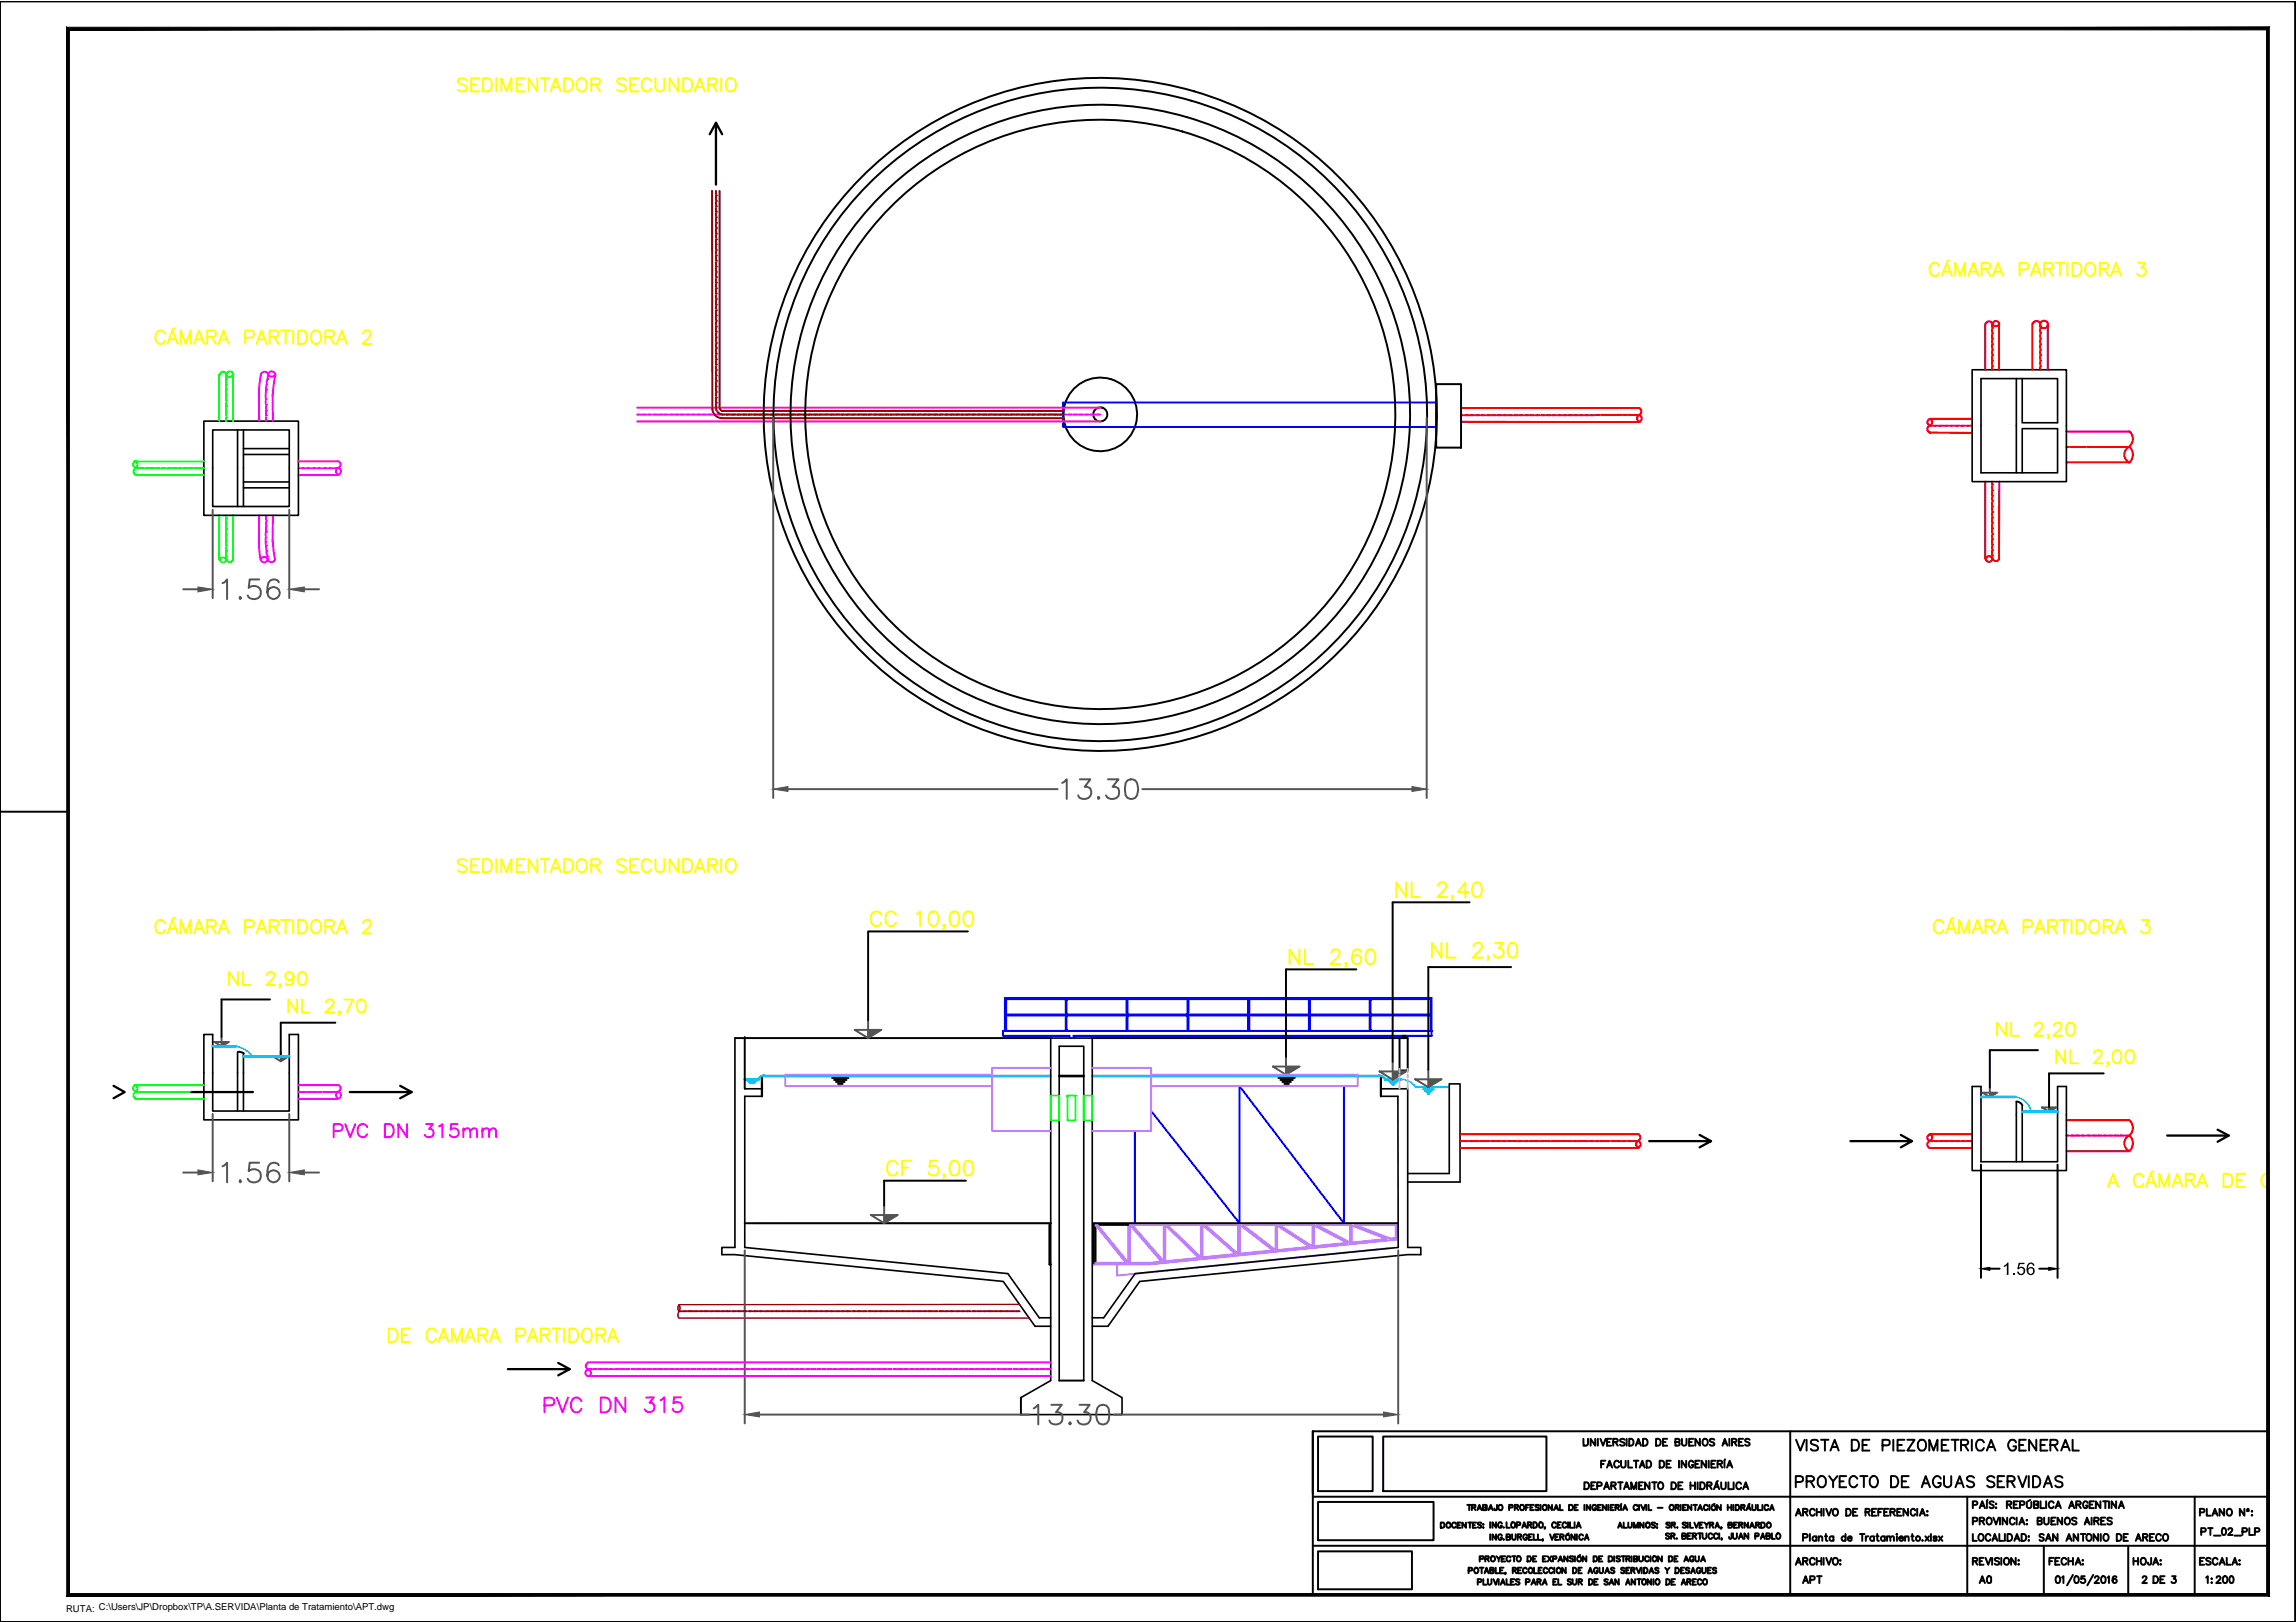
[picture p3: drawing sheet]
<svg xmlns="http://www.w3.org/2000/svg" width="297mm" height="210mm" viewBox="0 0 297 210" stroke-linecap="round" stroke-linejoin="round" font-family="sans-serif">
<defs><g id="words">
<text font-size="1.2" x="8.6" y="208.6">RUTA: C:\Users\JP\Dropbox\TP\A.SERVIDA\Planta de Tratamiento\APT.dwg</text>
</g></defs>
<!-- layer: 0 -->
<g fill="none" stroke="#000" stroke-width=".25">
<path d="M185.8 49.7h3.2v8.2h-3.2zM190.1 116.8h-9.9v20.6M30.8 136.1l.7 .2M34.9 129.3h-6.2v4.9M43.4 132.3h-7.1v4.4M95.1 134.3h40.8M96.4 134.2v6.7M107.7 139.5h2.1M107.9 139.8h1.6M125.2 120.5h-12.9v11.5M141.3 134.3h40.8v4.2h-1v-4.2M165.4 139.5h2.1"/>
<path d="M165.7 139.8h1.6M175.5 125.4h-9.1v11.4M181.4 134v.3M181.4 134.3h.1M181.5 134v.3M181.6 134v.3M181.7 134v.3M181.8 134v.3M195.5 125.2h-10.7v13.2M263.7 135.9h-6.3v4.8M272.2 138.9h-7.1v4.4M96.4 158.3h39.3"/>
<path d="M98.6 141.9v-2.4v2.4M108.2 140h1.1M108.4 140.3h.6M108.7 140.5h.1M125 152.8h-10.6v3.2M136 158.3h-.2v5.3h.2M141.7 158.6v4.8M142 158.5h4M165.9 140h1.1M166.2 140.3h.6M166.4 140.5h.1M178.6 141.9v-2.4v2.4"/>
<path d="M180.8 158.3h-39.3v5.3M256.3 150.7v14.7M260.9 142.6h.3l.4 .4M266.2 150.7v14.7M137 178.7h3.2M141.4 160.5h.1M257.4 164.2h1.3M263.8 164.2h1.2M132.1 180.9v2.2M170.5 185.9h7.1v7.1h-7.1zM204.9 187.1h.1M206.5 187.4h.1"/>
<path d="M233.3 199l.5-.1v-.1v-.2l-.5-.1v.9M234.1 198.5v.9M235 198.9a.28 .28 0 0 0-.4 0 .28 .28 0 0 0 0 .4 .28 .28 0 0 0 .4 0M235 198.8v.6M235.3 199l.2-.2 .2 .1 .1 .5M235.3 198.8v.6M236.1 198.8h.3M236.2 198.5v.7l.1 .2h.1M237.2 198.9a.28 .28 0 0 0-.4 0 .28 .28 0 0 0 0 .4 .28 .28 0 0 0 .4 0M237.2 198.8v.6M238.8 198.9a.28 .28 0 0 0-.5 0 .28 .28 0 0 0 0 .4 .28 .28 0 0 0 .5 0M238.8 198.5v.9"/>
<path d="M239.1 199.1h.5a.28 .28 0 0 0-.3-.3 .28 .28 0 0 0-.3 .3 .28 .28 0 0 0 .3 .3l.3-.1M240.6 198.5h.6M240.9 198.5v.9M241.4 198.8v.6M241.7 198.8l-.2 .1-.1 .2M242.4 198.9a.28 .28 0 0 0-.4 0 .28 .28 0 0 0 0 .4 .28 .28 0 0 0 .4 0M242.4 198.8v.6M242.7 198.8h.3M242.9 198.5v.7v.2h.2M243.8 198.9a.28 .28 0 0 0-.4 0 .28 .28 0 0 0 0 .4 .28 .28 0 0 0 .4 0M243.8 198.8v.6M244.1 199l.2-.2 .2 .1 .1 .5"/>
<path d="M244.1 198.8v.6M244.6 199l.2-.2 .2 .1v.5M245.4 198.5v.1zM245.4 198.8v.6M245.7 199.1h.5a.28 .28 0 0 0-.3-.3 .28 .28 0 0 0-.3 .3 .28 .28 0 0 0 .3 .3l.3-.1M246.5 199l.2-.2 .2 .1v.5M246.5 198.8v.6M247.3 198.8h.3M247.4 198.5v.7v.2h.2M248.7 199.3l.1 .1M249.1 198.8l.5 .6M249.6 198.8l-.5 .6"/>
<path d="M249.8 198.5v.9M250.6 198.9h-.1a.24 .24 0 0 0-.4 0v.1l.4 .2v.2a.24 .24 0 0 1-.4-.1M250.8 198.8l.5 .6M251.3 198.8l-.5 .6M254.5 193.7v6.3M284.8 198.2h.5l.1-.2-.1-.2h-.5v.8M285.7 197.8h.6M286 197.8v.8M286.4 198.7h.9M287.5 197.8a.29 .29 0 0 1 .5 .1v.2a.38 .38 0 0 1-.3 .5h-.2l-.1-.3zM288.3 198l.2-.2h.1l.2 .1-.1 .3-.5 .4h.6M289.1 198.7h.8"/>
<path d="M290.1 198.2h.5l.1-.2v-.2h-.6v.8M291 197.8v.8h.5M291.7 198.2h.5l.1-.2v-.2h-.6v.8M233.3 204.9l.3-.9 .3 .9M233.4 204.6h.4M234.2 204.4h.5l.1-.1-.1-.2-.5-.1v.9M235.1 204h.6M235.4 204v.9M256.1 204.9l.4-.9 .3 .9M256.2 204.6h.5M257.2 204a.29 .29 0 0 1 .4 .1v.6a.27 .27 0 0 1-.3 .2 .27 .27 0 0 1-.2-.2l-.1-.3zM266.1 204a.29 .29 0 0 1 .4 .1v.3a.38 .38 0 0 1-.3 .5 .57 .57 0 0 1-.1-.9z"/>
<path d="M266.8 204.1l.2-.1v.9M268.2 203.8l-.8 1.4M268.5 204a.29 .29 0 0 1 .4 .1v.3a.38 .38 0 0 1-.3 .5 .57 .57 0 0 1-.1-.9zM269.7 204h-.4l-.1 .4a.31 .31 0 0 1 .5-.1 .31 .31 0 0 1 0 .5 .31 .31 0 0 1-.5-.1M270.8 203.8l-.8 1.4M271 204.2l.2-.2h.2l.1 .1-.1 .3-.4 .5h.6M271.9 204a.29 .29 0 0 1 .5 .1v.3a.38 .38 0 0 1-.3 .5 .57 .57 0 0 1-.2-.9zM272.7 204.1l.1-.1v.9M273.8 204.1v-.1a.29 .29 0 0 0-.5 .1 .52 .52 0 0 0 .3 .8 .28 .28 0 0 0 .3-.3 .28 .28 0 0 0-.3-.3 .28 .28 0 0 0-.3 .3M277.2 204.2l.2-.2h.1l.2 .1-.1 .3-.4 .5h.5M281 204h.5l-.3 .3a.3 .3 0 0 1 .2 .5 .3 .3 0 0 1-.5-.1M285.4 204.1l.2-.1v.9"/>
<path d="M286.1 204.3h.1zM286.1 204.8h.1zM286.8 204.2l.1-.2h.2l.2 .1-.2 .3-.4 .5h.6M287.7 204a.29 .29 0 0 1 .4 .1l.1 .3a.38 .38 0 0 1-.4 .5 .57 .57 0 0 1-.1-.9zM288.5 204h.2a.48 .48 0 0 1 .3 .4 .48 .48 0 0 1-.3 .5 .57 .57 0 0 1-.2-.9z"/>
<circle cx="142.3" cy="53.7" r="38.1"/>
<circle cx="142.3" cy="53.6" r="43.5"/>
<circle cx="142.3" cy="53.6" r="42.3"/>
<circle cx="142.3" cy="53.6" r="40.1"/>
<circle cx="142.3" cy="53.6" r=".91"/>
<circle cx="142.3" cy="53.6" r="4.8"/>
<circle cx="248.1" cy="199.1" r=".29"/>
</g>
<g fill="none" stroke="#ff0" stroke-width=".25">
<path d="M60.4 10.4a.65 .65 0 0 0-1.2 .1l.2 .3 .6 .2a.41 .41 0 0 1 .3 .3 .41 .41 0 0 1-.1 .4 .85 .85 0 0 1-1-.1M61 10.9h.6M62 10.1h-1v1.7h1M62.5 10.1h.6a.96 .96 0 0 1 .2 1.6l-.8 .1zM64.2 10.1v1.7M64.9 11.8v-1.7l.6 1.7 .7-1.7v1.7M66.8 10.9h.7M67.9 10.1h-1.1v1.7h1.1M69.5 10.1v1.7l-1.1-1.7v1.7M69.9 10.1h1.2M70.5 10.1v1.7M71.2 11.8l.7-1.7 .7 1.7"/>
<path d="M71.5 11.3h.8M73 10.1h.5a.89 .89 0 0 1 .7 .9 .89 .89 0 0 1-.7 .8h-.5zM74.9 10.2a.79 .79 0 0 1 .9 .3 .79 .79 0 0 1 0 .9 .64 .64 0 0 1-.7 .4 .64 .64 0 0 1-.5-.6 .93 .93 0 0 1 .3-1zM76.5 10.9h1a.38 .38 0 0 0 0-.7l-1-.1v1.7M77 10.9l.6 .9M81 10.4a.64 .64 0 0 0-.6-.3 .64 .64 0 0 0-.6 .4l.3 .4 .5 .1a.41 .41 0 0 1 .4 .3 .41 .41 0 0 1-.2 .4 .81 .81 0 0 1-1-.1M81.5 10.9h.7M82.6 10.1h-1.1v1.7h1.1M84.2 10.5a.64 .64 0 0 0-.7-.4 .64 .64 0 0 0-.5 .7 .77 .77 0 0 0 .8 1l.4-.2v-.2M84.8 10.1v1.3a.58 .58 0 0 0 .6 .4 .58 .58 0 0 0 .5-.4v-1.3M87.8 10.1v1.7l-1.2-1.7v1.7M88.4 10.1h.6a.96 .96 0 0 1 .2 1.6l-.8 .1z"/>
<path d="M89.9 11.8l.7-1.7 .6 1.7M90.1 11.3h.8M91.6 10.9h1a.38 .38 0 0 0 0-.7l-1-.1v1.7M92.2 10.9l.6 .9M93.3 10.1v1.7M94.2 10.2a.8 .8 0 0 1 .9 .3 .8 .8 0 0 1 0 .9 .64 .64 0 0 1-.7 .4 .64 .64 0 0 1-.5-.6 1.07 1.07 0 0 1 .3-1zM250.9 34.4a.63 .63 0 0 0-.7-.4 .63 .63 0 0 0-.6 .6 .75 .75 0 0 0 .2 .9 .75 .75 0 0 0 .9 .1l.2-.3M251.2 35.7l.7-1.7 .6 1.7M251.5 35.2h.8M252.2 33.7l-.3 .1M252.9 35.7v-1.7l.7 1.7 .6-1.7v1.7M254.6 35.7l.7-1.7 .6 1.7"/>
<path d="M254.9 35.2h.8M256.4 34.8l.9-.1a.38 .38 0 0 0 0-.6l-.9-.1v1.7M256.9 34.8l.6 .9M257.8 35.7l.7-1.7 .6 1.7M258.1 35.2h.8M261.3 34.9l1-.1a.45 .45 0 0 0 0-.7l-1-.1v1.7M262.7 35.7l.7-1.7 .6 1.7M263 35.2h.8M264.5 34.8l.9-.1a.38 .38 0 0 0 0-.6l-.9-.1v1.7M265 34.8l.6 .9M265.9 34h1.2M266.5 34v1.7"/>
<path d="M267.5 34v1.7M268.1 34a.93 .93 0 0 1 1.1 .4 .93 .93 0 0 1-.1 1.1l-.4 .2h-.6zM269.9 34.3l.4-.3a.84 .84 0 0 1 .7 .4 .84 .84 0 0 1 0 .9 .64 .64 0 0 1-.7 .4 .64 .64 0 0 1-.6-.6v-.5zM271.7 34.8l.9-.1a.38 .38 0 0 0 0-.6l-.9-.1v1.7M272.2 34.8l.6 .9M273.1 35.7l.7-1.7 .6 1.7M273.3 35.2h.9M276.6 34h.9l-.5 .6a.55 .55 0 0 1 .6 .7 .55 .55 0 0 1-.7 .4l-.3-.1-.1-.2M21.3 43.2a.63 .63 0 0 0-.7-.4 .63 .63 0 0 0-.5 .6 .75 .75 0 0 0 .2 .9 .75 .75 0 0 0 .8 .1l.2-.3M21.7 44.5l.6-1.7 .7 1.7M21.9 43.9h.8M22.6 42.5l-.3 .1"/>
<path d="M23.4 44.5v-1.7l.6 1.7 .7-1.7v1.7M25.1 44.5l.6-1.7 .7 1.7M25.4 43.9h.8M26.8 43.6h.8a.42 .42 0 0 0 .3-.4 .42 .42 0 0 0-.3-.4h-.8v1.7M27.4 43.6l.5 .9M28.3 44.5l.6-1.7 .7 1.7M28.5 43.9h.8M31.7 43.7h.8a.47 .47 0 0 0 .4-.5 .47 .47 0 0 0-.4-.4h-.8v1.7M33.2 44.5l.6-1.7 .7 1.7M33.4 43.9h.8M34.9 43.6l1-.1 .1-.2v-.4l-.4-.1h-.7v1.7M35.5 43.6l.5 .9"/>
<path d="M36.4 42.8h1.1M37 42.8v1.7M37.9 42.8v1.7M38.6 42.8h.6a.97 .97 0 0 1 .3 1.5l-.1 .1-.2 .1h-.6zM40.4 43a.63 .63 0 0 1 .7-.2 .63 .63 0 0 1 .4 .6 .75 .75 0 0 1-.1 .9 .75 .75 0 0 1-.8 .1 1.06 1.06 0 0 1-.2-1.4zM42.1 43.6h.7a.42 .42 0 0 0 .4-.4 .42 .42 0 0 0-.4-.4h-.7v1.7M42.7 43.6l.5 .9M43.6 44.5l.6-1.7 .7 1.7M43.8 43.9h.8M47 43.2l.2-.3 .5-.1a.45 .45 0 0 1 .2 .6l-.1 .3-.9 .8h1.1M21.3 119.5a.63 .63 0 0 0-.7-.4 .63 .63 0 0 0-.5 .6 .75 .75 0 0 0 .2 .8 .75 .75 0 0 0 .8 .2l.2-.3M22.6 118.8l-.3 .1"/>
<path d="M26.8 119.9h.8a.42 .42 0 0 0 .3-.4 .42 .42 0 0 0-.3-.4h-.8v1.7M27.4 119.9l.5 .9M31.7 120h.8a.47 .47 0 0 0 .4-.5 .47 .47 0 0 0-.4-.4h-.8v1.7M34.9 119.9l1-.1 .1-.2v-.4l-.4-.1h-.7v1.7M35.5 119.9l.5 .9M36.4 119.1h1.1M37 119.1v1.7M37.9 119.1v1.7M38.6 119.1h.6a.97 .97 0 0 1 .3 1.4l-.1 .2-.2 .1h-.6zM40.4 119.3a.63 .63 0 0 1 .7-.2 .63 .63 0 0 1 .4 .6 .75 .75 0 0 1-.1 .8 .75 .75 0 0 1-.8 .2 1.03 1.03 0 0 1-.2-1.4zM42.1 119.9h.7a.42 .42 0 0 0 .4-.4 .42 .42 0 0 0-.4-.4h-.7v1.7M42.7 119.9l.5 .9"/>
<path d="M47 119.5l.2-.4h.5a.45 .45 0 0 1 .2 .6l-.1 .3-.9 .8h1.1M60.4 111.4a.81 .81 0 0 0-1.2 0 .45 .45 0 0 0 .4 .5l.4 .2a.4 .4 0 0 1 .4 .4 .4 .4 0 0 1-.4 .4l-.6-.1-.2-.2M61 112h.6M62 111.2h-1v1.7h1M62.5 111.2h.6a.58 .58 0 0 1 .5 .6 .87 .87 0 0 1-.5 1.1h-.6zM64.2 111.2v1.7M64.9 112.9v-1.7l.6 1.7 .7-1.7v1.7M66.8 112h.7M67.9 111.2h-1.1v1.7h1.1M69.5 111.2v1.7l-1.1-1.7v1.7M69.9 111.2h1.2M70.5 111.2v1.7"/>
<path d="M71.2 112.9l.7-1.7 .7 1.7M71.5 112.3h.8M73 111.2h.5a.89 .89 0 0 1 .7 .8 .89 .89 0 0 1-.7 .9h-.5zM74.8 111.4a.65 .65 0 0 1 .7-.2 .65 .65 0 0 1 .4 .6 .75 .75 0 0 1-.2 .8 .75 .75 0 0 1-.8 .2 1.03 1.03 0 0 1-.1-1.4zM76.5 112l1-.1a.38 .38 0 0 0 0-.6l-1-.1v1.7M77 112l.6 .9M81 111.4a.84 .84 0 0 0-1.2 0 .49 .49 0 0 0 .3 .5l.5 .2a.41 .41 0 0 1 .4 .3 .41 .41 0 0 1-.2 .4 .74 .74 0 0 1-1-.2M81.5 112h.7M82.6 111.2h-1.1v1.7h1.1M84.2 111.6a.64 .64 0 0 0-.7-.4 .64 .64 0 0 0-.5 .6 .75 .75 0 0 0 .2 .8 .75 .75 0 0 0 .8 .2l.2-.3M84.8 111.2v1.2a.58 .58 0 0 0 .6 .5 .58 .58 0 0 0 .5-.5v-1.2M87.8 111.2v1.7l-1.2-1.7v1.7"/>
<path d="M88.4 111.2h.6a.88 .88 0 0 1 .5 1.3l-.3 .3-.8 .1zM89.9 112.9l.7-1.7 .6 1.7M90.1 112.3h.8M91.6 112l1-.1a.38 .38 0 0 0 0-.6l-1-.1v1.7M92.2 112l.6 .9M93.3 111.2v1.7M94.1 111.4a.65 .65 0 0 1 .7-.2 .65 .65 0 0 1 .4 .6 .77 .77 0 0 1-.2 .8 .77 .77 0 0 1-.8 .2 1.1 1.1 0 0 1-.1-1.4zM114 118.4a.7 .7 0 0 0-.8-.4 .7 .7 0 0 0-.6 .7 .88 .88 0 0 0 .9 1.2l.5-.5M115.9 118.4a.7 .7 0 0 0-.8-.4 .7 .7 0 0 0-.5 .7 .88 .88 0 0 0 .8 1.2l.5-.5M118.6 118.3l.4-.3v1.9M120.4 118a.61 .61 0 0 1 .9 .3 1 1 0 0 1-.6 1.6 .89 .89 0 0 1-.6-1.1l.1-.5zM122.2 119.7l-.1 .2-.1-.2 .1-.1 .1 .1v.2l-.2 .3"/>
<path d="M123.1 118a.61 .61 0 0 1 .9 .3 1.64 1.64 0 0 1-.2 1.4 .55 .55 0 0 1-.9-.2 1.64 1.64 0 0 1 .2-1.5zM124.9 118a.63 .63 0 0 1 .9 .3 1.64 1.64 0 0 1-.2 1.4 .59 .59 0 0 1-.9-.2 1.5 1.5 0 0 1 .2-1.5zM181.9 114.2v1.9l-1.3-1.9v1.9M182.6 114.2v1.9h1.1M186.1 114.7a.44 .44 0 0 1 .3-.5h.4a.46 .46 0 0 1 .2 .7l-.1 .3-1 .9h1.3M188 116l-.1 .1-.1-.1 .1-.1a.33 .33 0 0 1-.1 .5M190 115.5h-1.4l1-1.3v1.9M190.7 114.3a.59 .59 0 0 1 .9 .3 1.35 1.35 0 0 1-.2 1.4 .61 .61 0 0 1-.9-.3 1.64 1.64 0 0 1 .2-1.4zM251.4 119.5a.63 .63 0 0 0-.7-.4 .63 .63 0 0 0-.5 .6 .75 .75 0 0 0 .2 .8 .75 .75 0 0 0 .8 .2l.2-.3M252.7 118.8l-.3 .1M256.9 119.9h.7a.42 .42 0 0 0 .4-.4 .42 .42 0 0 0-.4-.4h-.7v1.7M257.5 119.9l.5 .9"/>
<path d="M261.8 120h.7a.47 .47 0 0 0 .4-.5 .47 .47 0 0 0-.4-.4h-.7v1.7M265 119.9l1-.1 .1-.2v-.4l-.4-.1h-.7v1.7M265.6 119.9l.5 .9M266.4 119.1h1.2M267 119.1v1.7M268 119.1v1.7M268.6 119.1h.6a.97 .97 0 0 1 .4 1.4l-.1 .2-.3 .1h-.6zM270.6 119.1a.79 .79 0 0 1 .9 .3 .79 .79 0 0 1 0 1 .63 .63 0 0 1-.7 .4 .63 .63 0 0 1-.5-.6 1.08 1.08 0 0 1 .3-1.1zM272.2 119.9h.7a.42 .42 0 0 0 .4-.4 .42 .42 0 0 0-.4-.4h-.7v1.7M272.8 119.9l.5 .9M277.2 119.1h.8l-.4 .6a.55 .55 0 0 1 .5 .7 .55 .55 0 0 1-.7 .4l-.2-.1-.2-.2M21.7 120.8l.6-1.7 .7 1.7"/>
<path d="M21.9 120.2h.8M23.4 120.8v-1.7l.6 1.7 .7-1.7v1.7M25.1 120.8l.6-1.7 .7 1.7M25.4 120.2h.8M28.3 120.8l.6-1.7 .7 1.7M28.5 120.2h.8M30.8 125.8v1.7l-1.2-1.7v1.7M31.4 125.8v1.7h1M33.2 120.8l.6-1.7 .7 1.7M33.4 120.2h.8M34.5 126.2a.35 .35 0 0 1 .3-.4h.4a.41 .41 0 0 1 .2 .6l-.9 1.1h1.1M36.3 127.4h-.1h.1l-.1 .4"/>
<path d="M38 126.3a.53 .53 0 0 1-.7 .5 .53 .53 0 0 1-.3-.8 .53 .53 0 0 1 .9 0 1.54 1.54 0 0 1-.2 1.4h-.7v-.1M38.4 129.3v1.7l-1.1-1.7v1.7M38.8 125.9a.53 .53 0 0 1 .8 .2 1.4 1.4 0 0 1-.2 1.3 .64 .64 0 0 1-.8-.2 1.37 1.37 0 0 1 .2-1.3zM39.1 129.3v1.7h.9M42.2 129.7l.1-.3 .5-.1a.41 .41 0 0 1 .3 .7l-1 1h1.1M43.6 120.8l.6-1.7 .7 1.7M43.8 120.2h.8M44 131h-.1h-.1l.1-.1a.33 .33 0 0 1-.1 .5M44.5 129.3h1.2l-.8 1.7M46.4 129.4a.56 .56 0 0 1 .8 .2 1.37 1.37 0 0 1-.1 1.4 .56 .56 0 0 1-.8-.3 1.37 1.37 0 0 1 .1-1.3zM168.1 122.9v1.9l-1.3-1.9v1.9M168.8 122.9v1.9h1.1"/>
<path d="M172.3 123.3a.44 .44 0 0 1 .3-.4h.4a.46 .46 0 0 1 .2 .7l-.1 .3-1 .9h1.3M174.2 124.7l-.1 .1-.1-.1 .1-.1a.33 .33 0 0 1-.1 .5M176 123.2a.55 .55 0 0 0-.8-.2 1.68 1.68 0 0 0-.2 1.5 .6 .6 0 0 0 1 .1 .6 .6 0 0 0-.2-.9 .6 .6 0 0 0-.9 .4M176.9 123a.59 .59 0 0 1 .9 .2 1.35 1.35 0 0 1-.2 1.5 .61 .61 0 0 1-.9-.3 1.64 1.64 0 0 1 .2-1.4zM186.5 122v1.9l-1.2-1.9v1.9M187.2 122v1.9h1.1M190.6 122.5a.43 .43 0 0 1 .4-.5h.3a.45 .45 0 0 1 .3 .7l-1.1 1.2h1.3M192.6 123.8l-.1 .1-.1-.1 .1-.1a.37 .37 0 0 1-.1 .6M193.4 122h1l-.5 .7a.61 .61 0 0 1 .6 .7 .61 .61 0 0 1-.8 .5l-.3-.1-.1-.3M195.3 122.1a.59 .59 0 0 1 .9 .3 1.64 1.64 0 0 1-.2 1.4 .59 .59 0 0 1-.8-.3 1.64 1.64 0 0 1 .1-1.4zM251.8 120.8l.6-1.7 .7 1.7M252 120.2h.8"/>
<path d="M253.4 120.8v-1.7l.7 1.7 .7-1.7v1.7M255.2 120.8l.6-1.7 .7 1.7M255.4 120.2h.8M258.4 120.8l.6-1.7 .7 1.7M258.6 120.2h.8M259.5 132.3v1.7l-1.1-1.7v1.7M260.2 132.3v1.7h1M263.3 132.7l.1-.3 .5-.1a.41 .41 0 0 1 .3 .7l-1 1h1.1M263.3 120.8l.6-1.7 .7 1.7M263.5 120.2h.8M265.1 134h-.1h-.1h.2l-.2 .4M265.7 132.7l.1-.2 .3-.2 .5 .1a.55 .55 0 0 1-.1 .8l-.9 .8h1.2"/>
<path d="M267.2 135.9v1.7l-1.2-1.7v1.7M267.5 132.4a.54 .54 0 0 1 .9 .3 1.31 1.31 0 0 1-.2 1.3 .55 .55 0 0 1-.8-.3 1.37 1.37 0 0 1 .1-1.3zM267.8 135.9v1.7h1M270.9 136.3a.36 .36 0 0 1 .4-.4h.3a.39 .39 0 0 1 .2 .6l-.1 .3-.9 .8h1.2M272.8 137.5l-.1 .1-.1-.1 .1-.1a.33 .33 0 0 1-.1 .5M273.6 136a.55 .55 0 0 1 .8 .2 1.37 1.37 0 0 1-.2 1.3 .54 .54 0 0 1-.8-.2 1.31 1.31 0 0 1 .2-1.3zM273.6 120.8l.7-1.7 .7 1.7M273.9 120.2h.8M275.2 136a.56 .56 0 0 1 .8 .2 1.37 1.37 0 0 1-.2 1.3 .53 .53 0 0 1-.8-.2 1.31 1.31 0 0 1 .2-1.3zM116.1 150.7a.69 .69 0 0 0-.8-.5 .69 .69 0 0 0-.5 .7 .88 .88 0 0 0 .9 1.2l.4-.4M116.7 151.1h.7M117.9 150.2h-1.2v1.9"/>
<path d="M121.2 150.2h-.8l-.2 .8a.69 .69 0 0 1 1 0 .69 .69 0 0 1 0 1 .69 .69 0 0 1-1-.1l-.1-.2M122.2 152l-.1 .1-.1-.1 .1-.1a.33 .33 0 0 1-.1 .6M123.1 150.3a.64 .64 0 0 1 .9 .3 1.5 1.5 0 0 1-.2 1.4 .61 .61 0 0 1-.9-.3 1.64 1.64 0 0 1 .2-1.4zM124.9 150.3a.59 .59 0 0 1 .9 .3 1.64 1.64 0 0 1-.2 1.4 .59 .59 0 0 1-.8-.3 1.64 1.64 0 0 1 .1-1.4zM272.7 153.6l.7-1.7 .6 1.7M273 153h.8M277.3 152.3a.59 .59 0 0 0-.9-.3 .96 .96 0 0 0 .2 1.6h.4l.3-.4M277.6 153.6l.7-1.7 .6 1.7M277.9 153h.8M278.6 151.6l-.3 .1M279.4 153.6v-1.7l.6 1.7 .6-1.7v1.7M281.1 153.6l.6-1.7 .7 1.7"/>
<path d="M281.3 153h.8M282.8 152.7l1-.1a.36 .36 0 0 0 0-.6l-1-.1v1.7M283.3 152.7l.6 .9M284.2 153.6l.7-1.7 .6 1.7M284.5 153h.8M287.7 151.9h.5a.99 .99 0 0 1 .3 1.7h-.8zM289.4 152.7h.6M290.4 151.9h-1v1.7h1M293.4 151.9a.88 .88 0 0 0-.9 .7 .88 .88 0 0 0 .6 1h.3M50.3 171.9a.93 .93 0 0 1 1.1 .5 .93 .93 0 0 1-.3 1.2l-.8 .1zM52 172.8h.7M53 171.9h-1v1.8h1"/>
<path d="M56.4 172.4a.63 .63 0 0 0-.7-.5 .63 .63 0 0 0-.5 .7 .73 .73 0 0 0 .2 .8 .73 .73 0 0 0 .8 .2l.2-.4M56.7 173.7l.7-1.8 .6 1.8M57 173.1h.8M58.5 173.7v-1.8l.6 1.8 .7-1.8v1.8M60.2 173.7l.6-1.8 .7 1.8M60.4 173.1h.8M61.9 172.8l1-.1a.41 .41 0 0 0 0-.7l-1-.1v1.8M62.4 172.8l.6 .9M63.4 173.7l.6-1.8 .7 1.8M63.6 173.1h.8M66.8 172.9h.7a.47 .47 0 0 0 .5-.5 .47 .47 0 0 0-.5-.5h-.7v1.8M68.2 173.7l.7-1.8 .7 1.8"/>
<path d="M68.5 173.1h.8M70 172.8l1-.1a.41 .41 0 0 0 0-.7l-1-.1v1.8M70.6 172.8l.5 .9M71.5 171.9h1.1M72 171.9v1.8M73 171.9v1.8M73.7 171.9a.93 .93 0 0 1 1.1 .5 .93 .93 0 0 1-.3 1.2l-.8 .1zM75.4 172.2a.6 .6 0 0 1 1.1 0 1.1 1.1 0 0 1-.4 1.5 .9 .9 0 0 1-.8-.6 .9 .9 0 0 1 .1-.9zM77.2 172.8l.9-.1a.41 .41 0 0 0 0-.7l-.9-.1v1.8M77.7 172.8l.6 .9M78.7 173.7l.6-1.8 .7 1.8M78.9 173.1h.8"/>
</g>
<!-- layer: cotas -->
<g fill="none" stroke="#545454" stroke-width=".25">
<path d="M100 54.1v49.2M184.6 54.1v49.2M23.7 76.3h1.9M27.5 66v11.4M28.8 75.5l.2-.1 .4-.4v2.5M31.1 77.3l.1 .1-.1 .1-.1-.1zM33.5 75h-1.2l-.1 1.1a.9 .9 0 0 1 1.3 0 .9 .9 0 0 1-.1 1.3 .97 .97 0 0 1-1.4-.3M36.1 75.4a.74 .74 0 0 0-.7-.4 .74 .74 0 0 0-.7 .5 1.76 1.76 0 0 0 .3 1.9 .81 .81 0 0 0 1.1-.4 .81 .81 0 0 0-.5-1.1 .81 .81 0 0 0-1 .8M37.4 66v11.4M39.4 76.3h1.9M101.9 102.1h34.9M137.4 101.3l.6-.4v2.5"/>
<path d="M139.7 100.9h1.4l-.8 .9a.72 .72 0 0 1 .8 .3 .72 .72 0 0 1 0 .9 .91 .91 0 0 1-1.6-.1M142.1 103.1l.1 .2-.1 .1-.1-.1zM143.3 100.9h1.4l-.8 .9h.4l.3 .2a.9 .9 0 0 1-.2 1.3 .9 .9 0 0 1-1.3-.4M145.9 101a.85 .85 0 0 1 1.2 .3 2.04 2.04 0 0 1-.2 2 .85 .85 0 0 1-1.3-.4l-.1-.9 .1-.7zM147.8 102.1h34.9M27.7 134.8h1.9l-.9 .6zM28.7 134.2v1.2M35.4 136.8h1.9l-1 .5zM36.3 136.1v1.2M110.6 133.3h3.4l-1.7 1zM112.3 132v2.3M164.7 138h3.4l-1.7 1.1z"/>
<path d="M166.4 136.8v2.3M178.5 138.7h3.4l-1.7 1zM180.2 137.4v2.3M183.1 139.7h3.4l-1.7 1zM184.8 138.4v2.3M23.7 151.7h1.9M27.5 144.2v8.7M28.8 150.9l.6-.4v2.5M31.1 152.8l.1 .1-.1 .1-.1-.1zM33.5 150.5h-1.2l-.1 1.1a.9 .9 0 0 1 1.3-.1 .9 .9 0 0 1-.1 1.4 .97 .97 0 0 1-1.4-.4M36.1 150.8a.77 .77 0 0 0-1.4 .1 1.76 1.76 0 0 0 .3 2 .81 .81 0 0 0 1.1-.4 .81 .81 0 0 0-.5-1.1 .81 .81 0 0 0-1 .8M37.4 144.2v8.7"/>
<path d="M39.4 151.7h1.9M112.7 157.2h3.4l-1.7 1.1zM114.4 156v2.3M256.5 141.4h1.9l-1 .6zM257.4 140.7v1.3M264.2 143.3h1.8l-.9 .6zM265.1 142.6v1.3M96.4 161.8v22.4M180.9 161.8v22.4M98.3 183.1h34.8M133.7 182.3l.6-.5v2.5M136 181.8h1.4l-.8 1h.4l.2 .1a.89 .89 0 0 1-.1 1.3 .89 .89 0 0 1-1.3-.4"/>
<path d="M138.3 184.2l.1-.1 .2 .1-.2 .1zM139.7 181.8h1.3l-.7 1a.72 .72 0 0 1 .8 .3 .72 .72 0 0 1-.1 .9 .89 .89 0 0 1-1.6-.2M142.2 181.9a.85 .85 0 0 1 1.2 .4 2.4 2.4 0 0 1-.2 1.9 .83 .83 0 0 1-1.3-.4 1.97 1.97 0 0 1 .3-1.9zM144.1 183.1h34.9"/>
</g>
<g fill="#545454" stroke="#545454" stroke-width=".13">
<path d="M28.7 134.8h.9l-.9 .6z"/>
<path d="M36.3 136.8h1l-1 .5z"/>
<path d="M166.4 138h1.7l-1.7 1.1z"/>
<path d="M180.2 138.7h1.7l-1.7 1z"/>
<path d="M184.8 139.7h1.7l-1.7 1z"/>
<path d="M114.4 157.2h1.7l-1.7 1.1z"/>
<path d="M112.3 133.3h1.7l-1.7 1z"/>
<path d="M96.4 183.1l1.9-.4v.7z"/>
<path d="M179 182.7l1.9 .4-1.9 .3z"/>
<path d="M257.4 141.4h1l-1 .6z"/>
<path d="M265.1 143.3h.9l-.9 .6z"/>
<path d="M100 102.1l1.9-.3v.6z"/>
<path d="M182.7 101.8l1.9 .3-1.9 .3z"/>
<path d="M25.6 151.4l1.9 .3-1.9 .3z"/>
<path d="M37.4 151.7l2-.3v.6z"/>
<path d="M25.6 76l1.9 .3-1.9 .3z"/>
<path d="M37.4 76.3l2-.3v.6z"/>
</g>
<!-- layer: 0 -->
<g fill="none" stroke="#f0f" stroke-width=".25">
<path d="M33.5 51v3.5M33.8 48.5l-.3 2.5M34.4 51.7h.1M34.4 51.9v.3M34.4 50.4h.1M34.4 50.6v.9M34.4 52.4h.1M34.4 53.1h.1M34.4 53.8h.1M34.4 52.5v.4M34.4 53.3v.3M34.4 54v.5"/>
<path d="M34.5 49.8h.1M34.5 49.9l-.1 .4M34.5 49.2v.3M34.6 49h.1M34.7 48.5l-.1 .4M34.7 48.5a.44 .44 0 0 1 .5-.4 .44 .44 0 0 1 .4 .4M35.3 51v3.5M35.6 48.5a.55 .55 0 0 1-.6 .2 .55 .55 0 0 1-.4-.4 .49 .49 0 0 0-.8 .2M35.6 48.5l-.3 2.5M38.6 59.7h5.1M43.7 59.7a.44 .44 0 0 1 .4 .4 .44 .44 0 0 1-.4 .4 .54 .54 0 0 0 0 .9M82.4 53.7h.5"/>
<path d="M82.4 54.5h59.9M82.4 52.8h59.9M83.1 53.7h.1M83.2 53.7h.4M83.8 53.7h.1M83.9 53.7h.4M84.5 53.7h.1M84.7 53.7h.3M85.2 53.7h.1M85.3 53.7h.4M85.9 53.7h.1M86.1 53.7h.3"/>
<path d="M86.6 53.7h.1M86.8 53.7h.3M87.3 53.7h.1M87.5 53.7h.3M88 53.7h.1M88.2 53.7h.3M88.7 53.7h.1M88.9 53.7h.3M89.4 53.7h.1M89.6 53.7h.4M90.1 53.7h.1M90.3 53.7h.4"/>
<path d="M90.8 53.7h.1M91 53.7h.4M91.5 53.7h.1M91.7 53.7h.4M92.2 53.7h.1M92.4 53.7h.4M93 53.7h.1M93.1 53.7h.4M93.6 53.7h.1M93.9 53.7h.3M94.4 53.7h.1M94.5 53.7h.4"/>
<path d="M95.1 53.7h.1M95.2 53.7h.4M95.8 53.7h.1M96 53.7h.3M96.5 53.7h.1M96.6 53.7h.4M97.2 53.7h.1M97.4 53.7h.3M97.9 53.7h.1M98.1 53.7h.3M98.6 53.7h.1M98.8 53.7h.3"/>
<path d="M99.3 53.7h.1M99.5 53.7h.3M100 53.7h.1M100.2 53.7h.3M100.7 53.7h.1M100.9 53.7h.4M101.4 53.7h.1M101.6 53.7h.3M102.2 53.7h.1M102.3 53.7h.4M102.8 53.7h.1M103 53.7h.4"/>
<path d="M103.5 53.7h.1M103.7 53.7h.4M104.3 53.7h.1M104.4 53.7h.4M104.9 53.7h.1M105.2 53.7h.3M105.7 53.7h.1M105.8 53.7h.4M106.4 53.7h.1M106.6 53.7h.3M107.1 53.7h.1M107.3 53.7h.3"/>
<path d="M107.8 53.7h.1M107.9 53.7h.4M108.5 53.7h.1M108.7 53.7h.3M109.2 53.7h.1M109.4 53.7h.3M109.9 53.7h.1M110.1 53.7h.3M110.6 53.7h.1M110.8 53.7h.3M111.3 53.7h.1M111.5 53.7h.3"/>
<path d="M112 53.7h.1M112.2 53.7h.4M112.7 53.7h.1M112.9 53.7h.3M113.5 53.7h.1M113.6 53.7h.4M114.1 53.7h.1M114.3 53.7h.4M114.9 53.7h.1M115 53.7h.4M115.6 53.7h.1M115.7 53.7h.4"/>
<path d="M116.2 53.7h.1M116.4 53.7h.4M117 53.7h.1M117.1 53.7h.4M117.7 53.7h.1M117.9 53.7h.3M118.4 53.7h.1M118.6 53.7h.3M119.1 53.7h.1M119.3 53.7h.3M119.8 53.7h.1M120 53.7h.3"/>
<path d="M120.5 53.7h.1M120.7 53.7h.3M121.2 53.7h.1M121.4 53.7h.4M121.9 53.7h.1M122.1 53.7h.3M122.6 53.7h.1M122.8 53.7h.3M123.3 53.7h.1M123.5 53.7h.4M124 53.7h.1M124.2 53.7h.3"/>
<path d="M124.8 53.7h.1M124.9 53.7h.4M125.4 53.7h.1M125.6 53.7h.4M126.2 53.7h.1M126.3 53.7h.4M126.9 53.7h.1M127 53.7h.4M127.6 53.7h.1M127.7 53.7h.4M128.3 53.7h.1M128.4 53.7h.4"/>
<path d="M129 53.7h.1M129.2 53.7h.3M129.7 53.7h.1M129.9 53.7h.3M130.4 53.7h.1M130.6 53.7h.3M131.1 53.7h.1M131.3 53.7h.3M131.8 53.7h.1M132 53.7h.3M132.5 53.7h.1M132.7 53.7h.4"/>
<path d="M133.2 53.7h.1M133.4 53.7h.3M133.9 53.7h.1M134.1 53.7h.4M134.6 53.7h.1M134.8 53.7h.4M135.3 53.7h.1M135.5 53.7h.3M136.1 53.7h.1M136.2 53.7h.4M136.7 53.7h.1M136.9 53.7h.4"/>
<path d="M137.5 53.7h.1M137.6 53.7h.4M138.2 53.7h.1M138.3 53.7h.4M138.9 53.7h.1M139 53.7h.4M139.6 53.7h.1M139.7 53.7h.4M140.3 53.7h.1M140.5 53.7h.3M141 53.7h.1M141.1 53.7h.4"/>
<path d="M141.7 53.7h.1M141.9 53.7h.4M33.5 66.7v3.9l.2 1.8M34.4 69.5h.1M34.4 69v.3M34.4 69.7v.7M34.4 70.6h.1M34.4 68.8h.1M34.4 68.1h.1M34.4 67.4h.1M34.4 66.7v.5M34.4 67.6v.3"/>
<path d="M34.4 68.3v.3M34.4 70.8l.1 .3M34.5 71.3h.1M34.5 71.5v.3M34.5 72h.1M34.6 72.2v.2M35.3 66.7v3.5M35.3 70.1l.3 2.3M35.6 72.4a.49 .49 0 0 1-.5 .3 .49 .49 0 0 1-.5-.3 .49 .49 0 0 0-.4-.3 .49 .49 0 0 0-.5 .3 .44 .44 0 0 0 .5 .4 .44 .44 0 0 0 .4-.4M38.6 60.6h.3M38.6 61.5h5.1M39 60.6h.1"/>
<path d="M39.2 60.6h.3M39.7 60.6h.1M39.9 60.6h.4M40.4 60.6h.1M40.6 60.6h.4M41.1 60.6h.1M41.3 60.6h.4M41.9 60.6h.1M42 60.6h.4M42.5 60.6h.1M42.7 60.6h.4M43.3 60.6h.1"/>
<path d="M43.4 60.6h.3M43.7 60.6a.44 .44 0 0 1 .4 .4 .44 .44 0 0 1-.4 .4M38.6 140.4h5.1M38.6 141.3h.3M38.6 142.2h5.1M39 141.3h.1M39.2 141.3h.3M39.7 141.3h.1M39.9 141.3h.4M40.4 141.3h.1M40.6 141.3h.4M41.1 141.3h.1"/>
<path d="M41.3 141.3h.4M41.9 141.3h.1M42 141.3h.4M42.5 141.3h.1M42.7 141.3h.4M43.2 146.4h.7a.46 .46 0 0 0 .4-.6l-.1-.2-.3-.1h-.7v1.7M43.3 141.3h.1M43.4 141.3h.3M43.7 141.3a.44 .44 0 0 1 .4 .4 .44 .44 0 0 1-.4 .5M43.7 140.4a.44 .44 0 0 1 .4 .4 .44 .44 0 0 1-.4 .5 .54 .54 0 0 0 0 .9M44.7 145.5l.6 1.7 .7-1.7M47.5 145.9a.64 .64 0 0 0-.7-.4 .64 .64 0 0 0-.5 .6 .75 .75 0 0 0 .1 .8 .75 .75 0 0 0 .8 .2l.3-.3"/>
<path d="M49.8 145.5h.6a.91 .91 0 0 1 .6 .8 .91 .91 0 0 1-.6 .9h-.6zM52.7 145.5v1.7l-1.2-1.7v1.7M55.1 145.5h.9l-.5 .6a.55 .55 0 0 1 .6 .6 .55 .55 0 0 1-.7 .5l-.3-.1-.2-.2M56.8 145.8l.4-.3v1.7M59.2 145.5h-.8l-.1 .7a.61 .61 0 0 1 .9 0 .61 .61 0 0 1-.1 .9 .61 .61 0 0 1-.9-.2M59.9 146.4l.4-.4 .4 .1 .1 1.1M59.9 146v1.2M60.8 146.4l.5-.4 .3 .1 .1 1.1M62.4 146.4l.4-.4 .4 .1 .1 1.1M62.4 146v1.2M63.3 146.4l.4-.4 .4 .1 .1 1.1M75.9 177.3a.39 .39 0 0 1 .6 .4 .39 .39 0 0 1-.6 .3 .44 .44 0 0 1 0-.7z"/>
<path d="M76.1 177.2h.4M76.1 178.1h59.8M76.1 176.3h59.8M76.1 176.4a.44 .44 0 0 0-.3 .4 .44 .44 0 0 0 .3 .4M76.7 177.2h.1M76.9 177.2h.3M77.4 177.2h.1M77.6 177.2h.3M78.1 177.2h.1M78.3 177.2h.4M78.8 177.2h.1M79 177.2h.3"/>
<path d="M79.5 177.2h.1M79.7 177.2h.4M80.2 177.2h.1M80.4 177.2h.4M80.9 177.2h.1M81.1 177.2h.3M81.7 177.2h.1M81.8 177.2h.4M82.3 177.2h.1M82.5 177.2h.4M83.1 177.2h.1M83.2 177.2h.4"/>
<path d="M83.8 177.2h.1M83.9 177.2h.4M84.5 177.2h.1M84.7 177.2h.3M85.2 177.2h.1M85.3 177.2h.4M85.9 177.2h.1M86.1 177.2h.3M86.6 177.2h.1M86.8 177.2h.3M87.3 177.2h.1M87.5 177.2h.3"/>
<path d="M88 177.2h.1M88.2 177.2h.3M88.7 177.2h.1M88.9 177.2h.3M89.4 177.2h.1M89.6 177.2h.4M90.1 177.2h.1M90.3 177.2h.3M90.8 177.2h.1M91 177.2h.4M91.5 177.2h.1M91.7 177.2h.4"/>
<path d="M92.2 177.2h.1M92.4 177.2h.4M93 177.2h.1M93.1 177.2h.4M93.6 177.2h.1M93.8 177.2h.4M94.4 177.2h.1M94.5 177.2h.4M95.1 177.2h.1M95.2 177.2h.4M95.8 177.2h.1M96 177.2h.3"/>
<path d="M96.5 177.2h.1M96.6 177.2h.4M97.2 177.2h.1M97.4 177.2h.3M97.9 177.2h.1M98.1 177.2h.3M98.6 177.2h.1M98.8 177.2h.3M99.3 177.2h.1M99.5 177.2h.3M100 177.2h.1M100.2 177.2h.3"/>
<path d="M100.7 177.2h.1M100.9 177.2h.4M101.4 177.2h.1M101.6 177.2h.3M102.1 177.2h.1M102.3 177.2h.4M102.8 177.2h.1M103 177.2h.4M103.5 177.2h.1M103.7 177.2h.4M104.3 177.2h.1M104.4 177.2h.4"/>
<path d="M104.9 177.2h.1M105.1 177.2h.4M105.7 177.2h.1M105.8 177.2h.4M106.4 177.2h.1M106.6 177.2h.3M107.1 177.2h.1M107.2 177.2h.4M107.8 177.2h.1M107.9 177.2h.4M108.5 177.2h.1M108.7 177.2h.3"/>
<path d="M109.2 177.2h.1M109.4 177.2h.3M109.9 177.2h.1M110.1 177.2h.3M110.6 177.2h.1M110.8 177.2h.3M111.3 177.2h.1M111.5 177.2h.3M112 177.2h.1M112.2 177.2h.4M112.7 177.2h.1M112.9 177.2h.3"/>
<path d="M113.4 177.2h.1M113.6 177.2h.4M114.1 177.2h.1M114.3 177.2h.4M114.9 177.2h.1M115 177.2h.4M115.6 177.2h.1M115.7 177.2h.4M116.2 177.2h.1M116.4 177.2h.4M117 177.2h.1M117.1 177.2h.4"/>
<path d="M117.7 177.2h.1M117.9 177.2h.3M118.4 177.2h.1M118.5 177.2h.4M119.1 177.2h.1M119.3 177.2h.3M119.8 177.2h.1M120 177.2h.3M120.5 177.2h.1M120.6 177.2h.4M121.2 177.2h.1M121.4 177.2h.4"/>
<path d="M121.9 177.2h.1M122.1 177.2h.3M122.6 177.2h.1M122.8 177.2h.3M123.3 177.2h.1M123.5 177.2h.4M124 177.2h.1M124.2 177.2h.3M124.7 177.2h.1M124.9 177.2h.4M125.4 177.2h.1M125.6 177.2h.4"/>
<path d="M126.2 177.2h.1M126.3 177.2h.4M126.8 177.2h.1M127 177.2h.4M127.6 177.2h.1M127.7 177.2h.4M128.3 177.2h.1M128.4 177.2h.4M129 177.2h.1M129.2 177.2h.3M129.7 177.2h.1M129.8 177.2h.4"/>
<path d="M130.4 177.2h.1M130.6 177.2h.3M131.1 177.2h.1M131.3 177.2h.3M131.8 177.2h.1M132 177.2h.3M132.5 177.2h.1M132.7 177.2h.3M133.2 177.2h.1M133.4 177.2h.3M133.9 177.2h.1M134.1 177.2h.4"/>
<path d="M134.6 177.2h.1M134.8 177.2h.4M135.3 177.2h.1M135.5 177.2h.4M70.4 181.9l1.1-.1a.53 .53 0 0 0 .2-.6 .53 .53 0 0 0-.5-.3h-.8v1.9M72.1 180.9l.7 1.9 .7-1.9M75.2 181.3a.69 .69 0 0 0-.8-.4 .69 .69 0 0 0-.5 .7 .85 .85 0 0 0 .9 1.2l.4-.5M77.7 180.9h.7a1.01 1.01 0 0 1 .5 1.4l-.2 .3-.3 .2h-.7zM80.9 180.9v1.8l-1.3-1.8v1.9M83.6 180.9l1-.1-.6 .7a.61 .61 0 0 1 .7 .7 .61 .61 0 0 1-.8 .5l-.3-.1-.2-.2M85.5 181.2l.4-.4v1.9M88.1 180.8h-.9l-.1 .8a.67 .67 0 0 1 1 0 .67 .67 0 0 1 0 1 .67 .67 0 0 1-1 0l-.1-.3"/>
</g>
<g fill="none" stroke="#00f" stroke-width=".25">
<path d="M137.5 52.1h48.3v3.2h-48.3zM130 133.4v-4.2h55.2v4.8h-46.3v.3M130.2 129.3h7.7v2h-7.7zM130.2 133.4v-2h7.7v2M138 129.3h7.8v2h-7.8zM138 133.4v-2h7.8v2M145.9 129.3h7.7v2h-7.7zM145.9 133.4v-2h7.7v2M153.8 129.3h7.7v2h-7.7zM153.8 133.4v-2h7.7v2M161.6 129.3h7.7v2h-7.7zM161.6 133.4v-2h7.7v2"/>
<path d="M169.5 129.3h7.7v2h-7.7zM169.5 133.4v-2h7.7v2M177.3 129.3h7.8v2h-7.8zM177.3 133.4v-2h7.8v2M185.2 133.4h-55.4v.6h8.6v.3"/>
</g>
<!-- layer: BARREDORAS -->
<path d="M146.8 146.4v11.9M173.9 140.6v17.7l-13.5-17.7v17.7l-11.5-14.5" fill="none" stroke="#00f" stroke-width=".25"/>
<!-- layer: AGUA -->
<g fill="none" stroke="#00bfff" stroke-width=".34">
<path d="M27.5 135.4h3M31.5 136.7h5.9M96.8 139.8h1M96.9 140h.8M98.8 139.2h37.1M98.9 139.2l-.6 .2-.1 .3h-1.8M141.3 139.2h37.1M178.4 139.2a.99 .99 0 0 1 .8 .5M179.2 139.7h2.1M179.7 139.8h1.1M179.8 140h.9M97 140.1h.6"/>
<path d="M180 140.1h.6M180.1 140.2h.3M180.2 140.3h.1M256.3 142h4.4M261.6 143.9h4.6"/>
</g>
<path d="M137 139.2h3.2" fill="none" stroke="#000" stroke-width=".34"/>
<!-- layer: HORM-VISTA -->
<g fill="none" stroke="#000" stroke-width=".21">
<path d="M26.4 54.5h12.2v12.2h-12.2zM27.5 55.6h9.9v9.9h-9.9zM30.7 55.6v9.9M31.5 55.6v9.9M31.5 58.8h5.9M31.5 58.1h5.9M255.1 47.9h12.2v14.4h-12.2zM260.9 49v12.2M261.6 49v5.7h4.6v-5.7h-9.9v12.2h9.9v-5.7h-4.6v5.7M31.5 62.4h5.9M31.5 63.1h5.9M26.4 133.9h1.1v9.9h9.9v-9.9h1.2v11h-12.2z"/>
<path d="M30.7 136.2v7.6M31.5 136.3v7.5M95.1 134.3v27.1h-1.7v1h1.7l34.7 3.4 4.1 5.8h2M96.4 140.9h2.2M98.6 141.9h-2.2v19.5l34 3.4 4.1 5.7h1.4M135.9 141.8v-7.5h5.4v7.5M135.9 145v33.7l-3.8 2.2M137 141.8v-6.4h3.2v6.4M137 145v33.7M140.2 145v33.7M141.3 145v33.7l3.9 2.2v2.2h-13.1M178.6 140.9h3.5v20.5h1.7v1h-1.7l-34.7 3.4-4.1 5.8h-2"/>
<path d="M178.6 141.9h2.2l.1 19.5-34 3.4-4.1 5.7h-1.5M182.1 151.9h5.4v-11.6h1.4v12.7h-6.8M255.1 140.6h1.2v9.7h9.9v-9.7h1.1v10.9h-12.2zM260.9 142.6v7.7M261.6 143.1v7.2"/>
</g>
<!-- layer: BARREDORAS -->
<g fill="none" stroke="#bf7fff" stroke-width=".25">
<path d="M128.4 139.1h-26.8v1.5h26.8M135.9 138.2h-7.5v8.2h7.5M141.3 138.2h7.6v8.2h-7.6M148.9 139.1h26.7v1.5h-26.7M97.5 158.3h38.2M141.7 158.6l4 4.8h-4M142 158.5l4 4.9v-4.9M146.2 158.5l4 4.8-1.4 .1h-2.6zM146.5 158.5h4v4.7zM150.7 158.6l4.4 4.2-4.4 .4zM151 158.5h4.4v4.2zM155.6 158.5l4.3 3.8-4.3 .4z"/>
<path d="M155.9 158.5h4.3v3.8zM160.4 158.5l4.3 3.3-4.3 .4zM160.8 158.5h4.2v3.3zM165.2 158.6l4.2 2.7-4.2 .5zM170 158.6l4.3 2.2-4.3 .5zM170.3 158.5h4.4v2.3zM174.9 158.6l4.5 1.7-4.5 .5zM175.3 158.5h5.3v1.7l-.7 .1zM180.8 158.3v2.1l-32 3.2h-7.3M169.8 161.3v-2.8h-4.3l4.3 2.8M179.8 161.5l-35.3 3.6v-1.5"/>
</g>
<!-- layer: HORM-VISTA -->
<path d="M135.9 141.8h1.1M135.9 145h1.1M140.2 141.8h1.1M140.2 145h1.1" fill="none" stroke="#0f0" stroke-width=".21"/>
<!-- layer: 0 -->
<g fill="none" stroke="#0f0" stroke-width=".25">
<path d="M17.5 59.7a.49 .49 0 0 1 0 .9h.4M17.5 59.7h8.9M17.5 59.7a.49 .49 0 0 0-.3 .4 .49 .49 0 0 0 .3 .5M28.4 48.5v6M29.3 54h.1M29.3 53.3h.1M29.3 52.5h.1M29.3 51.8h.1M29.3 51.2h.1M29.3 50.4h.1M29.3 49.7h.1M29.3 49h.1"/>
<path d="M29.3 48.5v.4M29.3 49.2v.3M29.3 49.9v.4M29.3 50.6v.4M29.3 51.3v.4M29.3 52v.4M29.3 52.7v.4M29.3 53.4v.4M29.3 54.2v.3M29.3 48.5a.44 .44 0 0 0-.4-.4 .44 .44 0 0 0-.5 .4M30.1 48.5v6M30.2 48.4a.44 .44 0 0 1-.5 .4 .44 .44 0 0 1-.4-.4"/>
<path d="M30.2 48.5a.44 .44 0 0 0-.5-.4 .44 .44 0 0 0-.4 .4M17.5 61.5h8.9M17.5 60.6a.49 .49 0 0 0-.2 .4 .49 .49 0 0 0 .2 .4M18.1 60.6h.1M18.2 60.6h.4M18.8 60.6h.1M19 60.6h.3M19.5 60.6h.1M19.6 60.6h.4M20.2 60.6h.1M20.4 60.6h.3M20.9 60.6h.1"/>
<path d="M21.1 60.6h.3M21.6 60.6h.1M21.8 60.6h.3M22.3 60.6h.1M22.5 60.6h.3M23 60.6h.1M23.2 60.6h.3M23.7 60.6h.1M23.9 60.6h.4M24.4 60.6h.1M24.6 60.6h.3M25.1 60.6h.1"/>
<path d="M25.3 60.6h.4M25.8 60.6h.1M26 60.6h.4M28.4 66.7v5.7M28.4 72.4a.45 .45 0 0 0 .4 .4 .45 .45 0 0 0 .5-.4 .44 .44 0 0 0 .4 .3 .44 .44 0 0 0 .5-.3M29.3 67.1h.1M29.3 67.8h.1M29.3 68.5h.1M29.3 69.2h.1M29.3 69.9h.1M29.3 70.6h.1M29.3 71.3h.1"/>
<path d="M29.3 72h.1M29.3 66.7v.2M29.3 67.2v.4M29.3 68v.3M29.3 68.6v.4M29.3 69.4v.3M29.3 70.1v.3M29.3 70.8v.3M29.3 71.5v.4M29.3 72.2v.2M29.3 72.4a.53 .53 0 0 0-.9 0M30.1 66.7v5.7"/>
<path d="M17.5 140.4a.55 .55 0 0 1 .3 .5 .55 .55 0 0 1-.4 .5 .49 .49 0 0 0 .1 .8M17.5 141.3h.4M17.5 142.2h8.9M17.5 140.4h8.9M17.5 140.4a.49 .49 0 0 0-.3 .4 .49 .49 0 0 0 .3 .5M18.1 141.3h.1M18.2 141.3h.4M18.8 141.3h.1M19 141.3h.3M19.5 141.3h.1M19.6 141.3h.4M20.2 141.3h.1"/>
<path d="M20.4 141.3h.3M20.9 141.3h.1M21.1 141.3h.3M21.6 141.3h.1M21.8 141.3h.3M22.3 141.3h.1M22.5 141.3h.3M23 141.3h.1M23.2 141.3h.3M23.7 141.3h.1M23.9 141.3h.4M24.4 141.3h.1"/>
<path d="M24.6 141.3h.3M25.1 141.3h.1M25.3 141.3h.4M25.8 141.3h.1M26 141.3h.4M135.9 141.8v3.2M137 141.8v3.2M138.1 141.8h1v3.2h-1zM140.2 141.8v3.2M141.3 141.8v3.2"/>
</g>
<path d="M183.1 140.7h4.4M184.1 140.9h1.4M184.3 141.2h1M184.5 141.4h.6M184.7 141.6h.2" fill="none" stroke="#0ff" stroke-width=".25"/>
<!-- layer: L-BARROS -->
<g fill="none" stroke="#950000" stroke-width=".17">
<path d="M87.7 169.1h.1M87.7 169.2v.1M87.7 169.3v.1M87.7 169.4v.1M87.7 169.9v.1M87.7 170.1v.1M87.7 170.2v.1M87.7 170.3v.1M87.8 169.6h.1M87.8 170.4v.1M87.8 169.7v.1M87.8 170.5l45.3 .1"/>
<path d="M87.8 168.9v.1M87.8 169.8v.1M87.8 168.8l.1 .1M87.9 169.7h-.1M87.9 168.9v.1M87.9 169.6h.1M87.9 169.1h.1M88 169.4l-.1 .1M88 169.2v.1M88 169.3v.1M131.9 168.8l-44.1 .1"/>
</g>
<!-- layer: HORM-VISTA -->
<path d="M30.5 135.4a3.2 3.2 0 0 1 2.1 1.3M181.3 139.7a2.39 2.39 0 0 1 1.9 1M260.7 142a2.31 2.31 0 0 1 2.1 1.9" fill="none" stroke="#0ff" stroke-width=".21"/>
<!-- layer: 0 -->
<g fill="none" stroke="#f00" stroke-width=".25">
<path d="M189 53.7h.3M189 54.6h23.1M189 52.8h23.1M189.5 53.7h.1M189.7 53.7h.3M190.2 53.7h.1M190.4 53.7h.3M190.9 53.7h.1M191.1 53.7h.3M191.6 53.7h.1M191.8 53.7h.4M192.3 53.7h.1"/>
<path d="M192.5 53.7h.3M193 53.7h.1M193.2 53.7h.3M193.7 53.7h.1M193.9 53.7h.4M194.4 53.7h.1M194.6 53.7h.3M195.1 53.7h.1M195.3 53.7h.4M195.8 53.7h.1M196 53.7h.4M196.6 53.7h.1"/>
<path d="M196.7 53.7h.4M197.3 53.7h.1M197.4 53.7h.4M198 53.7h.1M198.1 53.7h.4M198.7 53.7h.1M198.8 53.7h.4M199.4 53.7h.1M199.6 53.7h.3M200.1 53.7h.1M200.2 53.7h.4M200.8 53.7h.1"/>
<path d="M201 53.7h.3M201.5 53.7h.1M201.7 53.7h.3M202.2 53.7h.1M202.4 53.7h.3M202.9 53.7h.1M203.1 53.7h.4M203.6 53.7h.1M203.8 53.7h.3M204.3 53.7h.1M204.5 53.7h.4M205 53.7h.1"/>
<path d="M205.2 53.7h.4M205.7 53.7h.1M205.9 53.7h.3M206.4 53.7h.1M206.6 53.7h.4M207.1 53.7h.1M207.3 53.7h.4M207.9 53.7h.1M208 53.7h.4M208.5 53.7h.1M208.7 53.7h.4M209.3 53.7h.1"/>
<path d="M209.4 53.7h.4M210 53.7h.1M210.1 53.7h.4M210.7 53.7h.1M210.9 53.7h.3M211.4 53.7h.1M211.5 53.7h.6a.48 .48 0 0 0-.3 .4 .48 .48 0 0 0 .3 .5M212.1 52.8a.49 .49 0 0 1 .2 .4 .49 .49 0 0 1-.2 .5 .49 .49 0 0 1 .3 .4 .49 .49 0 0 1-.3 .5M249.6 55.1h.4M249.6 56h5.5M249.6 54.2h5.5M249.7 55.1a.48 .48 0 0 0 .3-.4 .48 .48 0 0 0-.3-.5 .44 .44 0 0 0-.4 .4 .44 .44 0 0 0 .4 .5 .49 .49 0 0 0-.4 .4 .49 .49 0 0 0 .4 .5"/>
<path d="M250.1 55.1h.1M250.4 55.1h.3M250.9 55.1h.1M251 55.1h.4M251.6 55.1h.1M251.8 55.1h.3M252.3 55.1h.1M252.5 55.1h.3M253 55.1h.1M253.2 55.1h.3M253.7 55.1h.1M253.9 55.1h.3"/>
<path d="M254.4 55.1h.1M254.6 55.1h.5M256.8 41.9v6M257.7 42.4h.1M257.7 43.1h.1M257.7 43.8h.1M257.7 44.5h.1M257.7 45.3h.1M257.7 45.9h.1M257.7 46.7h.1M257.7 47.4h.1M257.7 41.9v.4"/>
<path d="M257.7 42.6v.3M257.7 43.3v.4M257.7 44v.4M257.7 44.7v.4M257.7 45.4v.4M257.7 46.1v.4M257.7 46.8v.4M257.7 47.6v.3M257.7 41.9a.44 .44 0 0 0-.4-.3 .44 .44 0 0 0-.4 .3M258.6 41.9v6M258.6 41.9a.45 .45 0 0 0-.4-.4 .45 .45 0 0 0-.4 .4 .49 .49 0 0 0 .4 .3 .49 .49 0 0 0 .5-.3M262.9 41.9v6"/>
<path d="M263.9 47.4h.1M263.9 46.7h.1M263.9 45.9h.1M263.9 45.3h.1M263.9 44.5h.1M263.9 43.8h.1M263.9 43.1h.1M263.9 42.4h.1M263.9 42.3l.1-.4a.49 .49 0 0 0 .4 .6 .49 .49 0 0 0 .5-.6v6M263.9 42.6v.3M263.9 43.3v.4M263.9 44v.4"/>
<path d="M263.9 44.7v.4M263.9 45.4v.4M263.9 46.1v.4M263.9 46.8v.4M263.9 47.6v.3M264 41.9a.53 .53 0 0 0-.5-.4 .53 .53 0 0 0-.5 .4M264.9 41.9a.53 .53 0 0 0-.5-.4 .53 .53 0 0 0-.5 .4M267.3 57.8h.4M267.3 55.9h8.2M267.3 59.8h8.2M267.9 57.8h.1M268.1 57.8h.3"/>
<path d="M268.6 57.8h.1M268.7 57.8h.4M269.3 57.8h.1M269.5 57.8h.3M270 57.8h.1M270.2 57.8h.3M270.7 57.8h.1M270.8 57.8h.4M271.4 57.8h.1M271.6 57.8h.3M272.1 57.8h.1M272.3 57.8h.3"/>
<path d="M272.8 57.8h.1M273 57.8h.3M273.5 57.8h.1M273.7 57.8h.4M274.2 57.8h.1M274.4 57.8h.3M274.9 57.8h.1M275.1 57.8h.4a1.12 1.12 0 0 0-.7 1 1.12 1.12 0 0 0 .7 1.1M275.4 59.8h.1M275.5 55.8a1.33 1.33 0 0 1 0 2M275.5 57.8a1.42 1.42 0 0 1 0 2.1M256.8 62.3v10"/>
<path d="M257.7 71.9h.1M257.7 71.2h.1M257.7 70.5h.1M257.7 69.8h.1M257.7 69.1h.1M257.7 68.4h.1M257.7 67.7h.1M257.7 67h.1M257.7 66.3h.1M257.7 65.5h.1M257.7 64.8h.1M257.7 64.1h.1"/>
<path d="M257.7 63.4h.1M257.7 62.7h.1M257.7 62.3v.2M257.7 62.9v.4M257.7 63.6v.4M257.7 64.3v.4M257.7 65v.4M257.7 65.7v.4M257.7 66.4v.4M257.7 67.2v.3M257.7 67.8v.4M257.7 68.6v.3"/>
<path d="M257.7 69.3v.3M257.7 69.9v.4M257.7 70.7v.3M257.7 71.4v.3M257.7 72.1v.2M257.7 72.3a.44 .44 0 0 0-.4-.3 .44 .44 0 0 0-.4 .3M257.8 72.3a.44 .44 0 0 1-.5 .4 .44 .44 0 0 1-.4-.4M258.6 72.3a.44 .44 0 0 1-.4 .3 .44 .44 0 0 1-.4-.3M258.7 62.3l-.1 10M188.9 147.7h.3M188.9 148.6h23.1M188.9 146.8h23.1"/>
<path d="M189.4 147.7h.1M189.5 147.7h.4M190.1 147.7h.1M190.2 147.7h.4M190.8 147.7h.1M191 147.7h.3M191.5 147.7h.1M191.6 147.7h.4M192.2 147.7h.1M192.4 147.7h.3M192.9 147.7h.1M193.1 147.7h.3"/>
<path d="M193.6 147.7h.1M193.8 147.7h.3M194.3 147.7h.1M194.5 147.7h.3M195 147.7h.1M195.2 147.7h.3M195.7 147.7h.1M195.9 147.7h.4M196.4 147.7h.1M196.6 147.7h.3M197.1 147.7h.1M197.3 147.7h.4"/>
<path d="M197.8 147.7h.1M198 147.7h.4M198.5 147.7h.1M198.7 147.7h.4M199.3 147.7h.1M199.4 147.7h.4M199.9 147.7h.1M200.2 147.7h.3M200.7 147.7h.1M200.8 147.7h.4M201.4 147.7h.1M201.5 147.7h.4"/>
<path d="M202.1 147.7h.1M202.3 147.7h.3M202.8 147.7h.1M202.9 147.7h.4M203.5 147.7h.1M203.7 147.7h.3M204.2 147.7h.1M204.4 147.7h.3M204.9 147.7h.1M205.1 147.7h.3M205.6 147.7h.1M205.8 147.7h.3"/>
<path d="M206.3 147.7h.1M206.5 147.7h.3M207 147.7h.1M207.2 147.7h.4M207.7 147.7h.1M207.9 147.7h.3M208.4 147.7h.1M208.6 147.7h.4M209.1 147.7h.1M209.3 147.7h.4M209.8 147.7h.1M210 147.7h.4"/>
<path d="M210.6 147.7h.1M210.7 147.7h.4M211.2 147.7h.1M211.5 147.7h.5M212 146.8a.49 .49 0 0 1 .2 .4 .49 .49 0 0 1-.2 .4 .49 .49 0 0 1 .3 .5 .49 .49 0 0 1-.3 .4M212 147.6a.49 .49 0 0 0-.3 .5 .49 .49 0 0 0 .3 .4M249.6 147.7h.4M249.6 148.6h5.5M249.6 146.8h5.5M249.7 146.7a.49 .49 0 0 1 .3 .5 .49 .49 0 0 1-.3 .4M249.7 146.8a.44 .44 0 0 0-.4 .4 .44 .44 0 0 0 .4 .5 .49 .49 0 0 0-.4 .4 .49 .49 0 0 0 .4 .5M250.1 147.7h.1"/>
<path d="M250.4 147.7h.3M250.9 147.7h.1M251 147.7h.4M251.6 147.7h.1M251.8 147.7h.3M252.3 147.7h.1M252.5 147.7h.3M253 147.7h.1M253.2 147.7h.3M253.7 147.7h.1M253.9 147.7h.3M254.4 147.7h.1"/>
<path d="M254.6 147.7h.5M267.3 147h.4M267.3 145h8.2M267.9 147h.1M268.1 147h.3M268.6 147h.1M268.7 147h.4M269.3 147h.1M269.5 147h.3M270 147h.1M270.2 147h.3M270.7 147h.1"/>
<path d="M270.8 147h.4M271.4 147h.1M271.6 147h.3M272.1 147h.1M272.3 147h.3M272.8 147h.1M273 147h.3M273.5 147h.1M273.7 147h.4M274.2 147h.1M274.4 147h.3M274.9 147h.1"/>
<path d="M275.4 149h.1M275.5 146.9a1.12 1.12 0 0 0-.7 1 1.12 1.12 0 0 0 .7 1.1h-8.2M275.5 145a1.33 1.33 0 0 1 0 2h-.4M275.5 146.9a1.42 1.42 0 0 1 0 2.1"/>
</g>
<g fill="none" stroke="#950000" stroke-width=".25">
<path d="M92.1 24.7l.1 28.2M92.6 39.4h.1M92.6 38.7h.1M92.6 38h.1M92.6 37.3h.1M92.6 36.6h.1M92.6 35.9h.1M92.6 35.2h.1M92.6 34.5h.1M92.6 33.8h.1M92.6 33.1h.1M92.6 32.4h.1"/>
<path d="M92.6 31.6h.1M92.6 31h.1M92.6 30.2h.1M92.6 29.5h.1M92.6 28.8h.1M92.6 28.1h.1M92.6 27.4h.1M92.6 26.7h.1M92.6 26h.1M92.6 25.3h.1M92.6 24.7v.4M92.6 25.5v.3"/>
<path d="M92.6 26.2v.3M92.6 26.9v.3M92.6 27.6v.4M92.6 28.3v.3M92.6 29v.4M92.6 29.7v.4M92.6 30.4v.3M92.6 31.1v.4M92.6 31.8v.4M92.6 32.5v.4M92.6 33.2v.4M92.6 34v.3"/>
<path d="M92.6 34.6v.4M92.6 35.4v.3M92.6 36.1v.3M92.6 36.8v.3M92.6 37.5v.3M92.6 38.2v.3M92.6 38.9v.4M92.6 39.6v.3M93.1 24.7v28.1M92.2 52.9a1.25 1.25 0 0 0 1.2 1.2M92.6 52.3l.1 .8 .1 .1M92.6 52.1h.1"/>
<path d="M92.6 51.4h.1M92.6 50.7h.1M92.6 50h.1M92.6 49.3h.1M92.6 48.6h.1M92.6 47.9h.1M92.6 47.2h.1M92.6 46.5h.1M92.6 45.8h.1M92.6 45.1h.1M92.6 44.4h.1M92.6 43.7h.1"/>
<path d="M92.6 42.9h.1M92.6 42.3h.1M92.6 41.5h.1M92.6 40.8h.1M92.6 40.1h.1M92.6 40.3v.4M92.6 41v.4M92.6 41.7v.4M92.6 42.4v.4M92.6 43.1v.4M92.6 43.8v.4M92.6 44.5v.4"/>
<path d="M92.6 45.2v.4M92.6 45.9v.4M92.6 46.7v.3M92.6 47.4v.3M92.6 48.1v.3M92.6 48.8v.3M92.6 49.5v.3M92.6 50.2v.4M92.6 50.9v.3M92.6 51.6v.4M92.8 53.4h.1M93 53.5l.4 .2h.4"/>
<path d="M93.1 52.8l.2 .3 .1 .1M93.4 54.1h44.1M93.4 53.2h44.1M93.9 53.7h.1M94.1 53.7h.4M94.7 53.7h.1M94.8 53.7h.4M95.4 53.7h.1M95.5 53.7h.4M96.1 53.7h.1M96.2 53.7h.4M96.8 53.7h.1"/>
<path d="M96.9 53.7h.4M97.5 53.7h.1M97.7 53.7h.3M98.2 53.7h.1M98.3 53.7h.4M98.9 53.7h.1M99.1 53.7h.3M99.6 53.7h.1M99.8 53.7h.3M100.3 53.7h.1M100.5 53.7h.3M101 53.7h.1"/>
<path d="M101.2 53.7h.4M101.7 53.7h.1M101.9 53.7h.3M102.4 53.7h.1M102.6 53.7h.4M103.1 53.7h.1M103.3 53.7h.4M103.8 53.7h.1M104 53.7h.4M104.5 53.7h.1M104.7 53.7h.4M105.2 53.7h.1"/>
<path d="M105.4 53.7h.4M106 53.7h.1M106.1 53.7h.4M106.6 53.7h.1M106.8 53.7h.4M107.4 53.7h.1M107.5 53.7h.4M108.1 53.7h.1M108.2 53.7h.4M108.8 53.7h.1M109 53.7h.3M109.5 53.7h.1"/>
<path d="M109.6 53.7h.4M110.2 53.7h.1M110.4 53.7h.3M110.9 53.7h.1M111.1 53.7h.3M111.6 53.7h.1M111.8 53.7h.3M112.3 53.7h.1M112.5 53.7h.3M113 53.7h.1M113.2 53.7h.3M113.7 53.7h.1"/>
<path d="M113.9 53.7h.4M114.4 53.7h.1M114.6 53.7h.4M115.1 53.7h.1M115.3 53.7h.4M115.8 53.7h.1M116 53.7h.4M116.5 53.7h.1M116.7 53.7h.4M117.3 53.7h.1M117.4 53.7h.4M117.9 53.7h.1"/>
<path d="M118.2 53.7h.3M118.7 53.7h.1M118.8 53.7h.4M119.4 53.7h.1M119.5 53.7h.4M120.1 53.7h.1M120.3 53.7h.3M120.8 53.7h.1M120.9 53.7h.4M121.5 53.7h.1M121.7 53.7h.3M122.2 53.7h.1"/>
<path d="M122.4 53.7h.3M122.9 53.7h.1M123.1 53.7h.3M123.6 53.7h.1M123.8 53.7h.3M124.3 53.7h.1M124.5 53.7h.3M125 53.7h.1M125.2 53.7h.4M125.7 53.7h.1M125.9 53.7h.3M126.4 53.7h.1"/>
<path d="M126.6 53.7h.4M127.1 53.7h.1M127.3 53.7h.4M127.8 53.7h.1M128 53.7h.4M128.6 53.7h.1M128.7 53.7h.4M129.2 53.7h.1M129.5 53.7h.3M130 53.7h.1M130.1 53.7h.4M130.7 53.7h.1"/>
<path d="M130.9 53.7h.3M131.4 53.7h.1M131.6 53.7h.3M132.1 53.7h.1M132.2 53.7h.4M132.8 53.7h.1M133 53.7h.3M133.5 53.7h.1M133.7 53.7h.3M134.2 53.7h.1M134.4 53.7h.3M134.9 53.7h.1"/>
<path d="M135.1 53.7h.3M135.6 53.7h.1M135.8 53.7h.3M136.3 53.7h.1M136.5 53.7h.4M137 53.7h.1M137.2 53.7h.3M87.8 169.7h.3M88.3 169.7h.1M88.5 169.7h.4M89 169.7h.1M89.2 169.7h.4"/>
<path d="M89.7 169.7h.1M89.9 169.7h.4M90.4 169.7h.1M90.6 169.7h.4M91.1 169.7h.1M91.3 169.7h.4M91.9 169.7h.1M92 169.7h.4M92.5 169.7h.1M92.8 169.7h.3M93.3 169.7h.1M93.4 169.7h.4"/>
<path d="M94 169.7h.1M94.1 169.7h.4M94.7 169.7h.1M94.9 169.7h.3M95.4 169.7h.1M95.5 169.7h.4M96.1 169.7h.1M96.3 169.7h.3M96.8 169.7h.1M97 169.7h.3M97.5 169.7h.1M97.7 169.7h.3"/>
<path d="M98.2 169.7h.1M98.4 169.7h.3M98.9 169.7h.1M99.1 169.7h.3M99.6 169.7h.1M99.8 169.7h.4M100.3 169.7h.1M100.5 169.7h.4M101 169.7h.1M101.2 169.7h.4M101.7 169.7h.1M101.9 169.7h.4"/>
<path d="M102.4 169.7h.1M102.6 169.7h.4M103.2 169.7h.1M103.3 169.7h.4M103.8 169.7h.1M104.1 169.7h.3M104.6 169.7h.1M104.7 169.7h.4M105.3 169.7h.1M105.5 169.7h.3M106 169.7h.1M106.2 169.7h.3"/>
<path d="M106.7 169.7h.1M106.8 169.7h.4M107.4 169.7h.1M107.6 169.7h.3M108.1 169.7h.1M108.3 169.7h.3M108.8 169.7h.1M109 169.7h.3M109.5 169.7h.1M109.7 169.7h.3M110.2 169.7h.1M110.4 169.7h.3"/>
<path d="M110.9 169.7h.1M111.1 169.7h.4M111.6 169.7h.1M111.8 169.7h.3M112.4 169.7h.1M112.5 169.7h.4M113 169.7h.1M113.2 169.7h.4M113.7 169.7h.1M113.9 169.7h.4M114.5 169.7h.1M114.6 169.7h.4"/>
<path d="M115.1 169.7h.1M115.4 169.7h.3M115.9 169.7h.1M116 169.7h.4M116.6 169.7h.1M116.8 169.7h.3M117.3 169.7h.1M117.5 169.7h.3M118 169.7h.1M118.2 169.7h.3M118.7 169.7h.1M118.9 169.7h.3"/>
<path d="M119.4 169.7h.1M119.6 169.7h.3M120.1 169.7h.1M120.3 169.7h.3M120.8 169.7h.1M121 169.7h.3M121.5 169.7h.1M121.7 169.7h.3M122.2 169.7h.1M122.4 169.7h.4M122.9 169.7h.1M123.1 169.7h.3"/>
<path d="M123.7 169.7h.1M123.8 169.7h.4M124.3 169.7h.1M124.5 169.7h.4M125.1 169.7h.1M125.2 169.7h.4M125.8 169.7h.1M125.9 169.7h.4M126.4 169.7h.1M126.7 169.7h.3M127.2 169.7h.1M127.3 169.7h.4"/>
<path d="M127.9 169.7h.1M128.1 169.7h.3M128.6 169.7h.1M128.8 169.7h.3M129.3 169.7h.1M129.5 169.7h.3M130 169.7h.1M130.2 169.7h.3M130.7 169.7h.1M130.9 169.7h.3M131.4 169.7h.1M131.6 169.7h.3"/>
</g>
<path d="M181.1 138.3v.4M181.1 139v.5M181.1 139.8v.4M182.1 138.3v.4M182.1 139v.5M182.1 139.8v.4M181.1 140.4v.5M182.1 140.4v.5" fill="none" stroke="#bababa" stroke-width=".25"/>
<g fill="none" stroke="#000" stroke-width=".3">
<path d="M92.6 15.9l-.8 1.5M93.4 17.4l-.8-1.5v8M14.7 140.5l1.4 .8-1.4 .8M24.8 141.3h7.9M45.3 141.3h8l-1.5 .8M51.8 140.5l1.5 .8M213.4 147.7h8l-1.5 .8M219.9 146.9l1.5 .8M239.4 147.7h8l-1.5 .8M245.9 146.9l1.5 .8M280.4 147h7.9l-1.4 .8M286.9 146.2l1.4 .8"/>
<path d="M65.7 177.2h8l-1.5 .8M72.2 176.4l1.5 .8"/>
</g>
<path d="M256.3 164.2l1.1-.2v.4zM265 164l1.2 .2-1.2 .2z" fill="#000" stroke="#000" stroke-width=".13"/>
<g fill="#000">
<path d="M259.2 163.8l.4-.3 .1-.1h.1v1.6h-.2v-1.2l-.3 .2h-.1zM260.4 164.8h.3v.2h-.3zM261.2 163.4h.7v.2h-.6l-.1 .4 .2-.1 .3 .1a.55 .55 0 0 1 .1 .9 .55 .55 0 0 1-.9-.3h.3a.34 .34 0 0 0 .4 .2 .34 .34 0 0 0 .1-.5 .3 .3 0 0 0-.2-.2 .3 .3 0 0 0-.3 .2l-.2-.1z"/>
<path d="M262.4 163.5a.45 .45 0 0 1 .5-.1 .45 .45 0 0 1 .3 .4h-.2a.3 .3 0 0 0-.3-.2 .3 .3 0 0 0-.3 .3v.3a.48 .48 0 0 1 .7-.1 .48 .48 0 0 1 0 .8h-.1a.57 .57 0 0 1-.6 0 .57 .57 0 0 1-.2-.6v-.5zM262.5 164.2l-.1 .1a.33 .33 0 0 0 .2 .5 .33 .33 0 0 0 .4-.3 .32 .32 0 0 0-.1-.3 .32 .32 0 0 0-.4 0z"/>
</g>
<path d="M8.8 3.7h284.6v202.7h-284.6z" fill="none" stroke="#000" stroke-width=".13"/>
<g fill="none" stroke="#000" stroke-width=".25">
<path d="M0 .2h296.9v209.7h-296.9zM0 105h8.8M169.8 193.7h123.6M170.5 194.4h15v4.9h-15zM178.9 185.9h21.2v7.1h-21.2zM186.4 197h.2a.37 .37 0 0 1 .3 .4 .37 .37 0 0 1-.3 .3h-.2zM187.2 197a.33 .33 0 0 1 .5 .4 .33 .33 0 0 1-.5 .2l-.1-.3zM188.3 197.2a.26 .26 0 0 0-.2-.2 .26 .26 0 0 0-.3 .3 .32 .32 0 0 0 .2 .3 .32 .32 0 0 0 .3 0v-.1M188.6 197.4h.2M189 197h-.4v.7h.4M189.7 197v.7l-.5-.7v.7M189.8 194.7h.5"/>
<path d="M189.9 197h.5M190.1 194.7v.7M190.2 197v.7M190.4 195.1l.4-.1 .1-.2-.5-.1v.7M190.5 197.4h.3M190.7 195.1l.2 .3M191 197h-.5v.7h.5M191.1 195.4l.3-.7 .3 .7M191.2 195.2h.4M191.6 197.1v-.1h-.3l-.1 .1 .1 .2 .3 .2v.1l-.1 .1-.3-.1M191.9 197.2h.1M191.9 197.7h.1"/>
<path d="M191.9 195.1l.4-.1 .1-.1-.1-.2h-.4v.7h.4l.1-.2-.2-.1M192.6 195.4l.3-.7 .2 .7M192.7 195.2h.3M192.8 197v.7M192.8 198.6v.7M193.5 197v.7l-.4-.7v.7M193.5 198.6v.7l-.4-.7v.7M193.7 194.7l-.1 .7h-.2l-.1-.2M193.9 194.8l.1-.1a.34 .34 0 0 1 .4 .4 .34 .34 0 0 1-.4 .3l-.2-.2zM194.3 197.2a.26 .26 0 0 0-.3-.2 .26 .26 0 0 0-.2 .3v.2a.25 .25 0 0 0 .3 .2 .25 .25 0 0 0 .2-.2h-.2M194.3 198.7a.26 .26 0 0 0-.3-.1 .26 .26 0 0 0-.2 .2v.2a.26 .26 0 0 0 .3 .3 .26 .26 0 0 0 .2-.3h-.2M194.5 197.7h.1"/>
<path d="M194.5 199.2h.1M194.9 197v.7h.4M194.9 198.9h.4l.1-.3h-.5v.7l.5-.1v-.2l-.2-.1M195.2 195.1h.4l.1-.1v-.2l-.5-.1v.7M195.5 197.1l.1-.1a.35 .35 0 0 1 .5 .3 .35 .35 0 0 1-.3 .4 .38 .38 0 0 1-.3-.6zM195.6 198.6v.5l.2 .2 .2-.1 .1-.1v-.5M196 195.1l.3-.1 .1-.2-.4-.1v.7M196.2 195.1l.2 .3M196.2 197.4l.5-.1v-.2l-.5-.1v.7M196.3 198.9h.5v-.3h-.5v.7M196.6 198.9l.2 .4M196.8 194.7a.35 .35 0 0 1 .4 .4 .35 .35 0 0 1-.4 .3l-.2-.2z"/>
<path d="M196.9 197.7l.3-.7 .3 .7M197 197.5h.4M197.4 195.1h.3M197.6 198.7a.26 .26 0 0 0-.3-.1 .26 .26 0 0 0-.2 .2v.2a.26 .26 0 0 0 .2 .3 .26 .26 0 0 0 .3-.3h-.2M197.7 197.3h.4v-.2l-.4-.1v.7M197.8 198.9h.2M197.8 194.7h-.4v.7M197.9 197.3l.2 .4M198 195.1h.2M198.2 198.6h-.4v.7h.4M198.4 197h.2a.41 .41 0 0 1 0 .7h-.2zM198.4 194.7h-.4v.7h.4"/>
<path d="M198.4 198.6v.7h.4M199 198.6v.7h.4M199.1 194.8v-.1h-.4l-.1 .1 .2 .2 .3 .1v.3h-.4l-.1-.1M199.1 197.1l.1-.1a.35 .35 0 0 1 .5 .3 .35 .35 0 0 1-.3 .4 .38 .38 0 0 1-.3-.6zM199.3 194.7v.7M199.6 199.2v.2M199.6 194.8l.1-.1a.34 .34 0 0 1 .4 .4 .34 .34 0 0 1-.4 .3l-.1-.2zM199.9 197.7h-.1h.1l-.1 .1M200.5 198.6l.3 .7 .3-.7M200.8 194.7v.7l-.5-.7v.7M201 195.4l.3-.7 .3 .7M201.2 195.2h.3"/>
<path d="M201.2 198.9h.3M201.3 197.2a.26 .26 0 0 0-.3-.2 .26 .26 0 0 0-.2 .3v.2a.26 .26 0 0 0 .2 .2 .26 .26 0 0 0 .3-.2M201.5 197.3h.3M201.6 198.6h-.4v.7h.4M201.8 194.7v.7h.4M201.8 198.9h.3l.2-.2-.2-.1h-.3v.7M201.9 197h-.4v.7h.4M202.1 198.9l.2 .4M202.6 197.2a.26 .26 0 0 0-.3-.2 .26 .26 0 0 0-.2 .3v.2a.26 .26 0 0 0 .3 .2 .26 .26 0 0 0 .2-.2M202.9 197v.7M202.9 198.4l-.2 .2M203 194.7h.2a.35 .35 0 0 1 .3 .4 .35 .35 0 0 1-.3 .3h-.2z"/>
<path d="M203.1 197v.7h.4M203.7 195.1h.3M203.7 197v.7M203.8 198.6v.7l-.5-.7v.7M204 197.7l.2-.7 .3 .7M204 198.6v.7M204 197.5h.4M204.1 194.7h-.4v.7h.4M204.8 198.7a.26 .26 0 0 0-.3-.1 .26 .26 0 0 0-.2 .2v.2a.26 .26 0 0 0 .2 .3 .26 .26 0 0 0 .3-.2M204.9 186.2v.6l.2 .3 .3-.1v-.8M205 191.8h.3a.47 .47 0 0 1 .3 .5 .47 .47 0 0 1-.3 .4h-.3zM205 194.7v.7"/>
<path d="M205 199.3l.3-.7 .2 .7M205.1 199h.3M205.7 194.7v.7l-.4-.7v.7M205.9 192.2h.3M206.4 191.8h-.5v.9h.5M206.4 186.2v.9l-.6-.9v.9M206.5 194.9a.26 .26 0 0 0-.3-.2 .26 .26 0 0 0-.2 .3v.2a.25 .25 0 0 0 .2 .2 .25 .25 0 0 0 .3-.2h-.2M206.6 192.3l.5-.1 .1-.1v-.2l-.6-.1v.9M206.7 195.1h.3M206.7 186.2v.9M207.1 186.2l.3 .9 .3-.9M207.1 194.7h-.4v.7h.4"/>
<path d="M207.1 189.5h.4M207.5 192.7l.4-.9 .3 .9M207.6 192.4h.5M207.7 189h-.6v.9M207.8 194.7v.7l-.5-.7v.7M207.9 189.9l.3-.9 .4 .9M207.9 186.6h.3M208 189.6h.4M208.1 194.7v.7M208.4 195.1h.2M208.4 192.2h.6v-.1v-.2l-.6-.1v.9M208.4 186.2h-.5v.9h.5"/>
<path d="M208.7 186.6h.5l.1-.1v-.2l-.6-.1v.9M208.7 192.2l.3 .5M208.8 194.7h-.4v.7h.4M209 195.1l.4-.1v-.2l-.4-.1v.7M209 186.6l.3 .5M209.2 195.1l.3 .3M209.3 197.7l.3-.7 .2 .7M209.3 191.8h.6M209.4 197.5h.4M209.5 189.2a.33 .33 0 0 0-.4-.2 .33 .33 0 0 0-.3 .4v.2a.33 .33 0 0 0 .3 .3 .33 .33 0 0 0 .4-.2M209.6 191.8v.9M209.7 189v.7l.3 .2 .3-.1v-.8"/>
<path d="M209.7 194.7v.7M209.8 194.6l-.1 .1M210 195.4l.2-.7 .3 .7M210.1 197v.7h.4M210.1 195.2h.3M210.1 192.7l.3-.9 .4 .9M210.2 186.3l-.2-.1-.4 .1 .1 .2 .4 .2 .1 .1v.2l-.2 .1-.4-.1M210.2 192.4h.5M210.4 186.2v.9M210.7 197v.6l.1 .1 .3-.1v-.6M210.7 189v.9h.5M210.8 186.2a.46 .46 0 0 1 .5 .4 .46 .46 0 0 1-.5 .5z"/>
<path d="M211 192.7v-.9l.4 .9 .3-.9v.9M211.4 197.7v-.7l.2 .7 .3-.7v.7M211.4 189h.6M211.6 187.1l.4-.9 .3 .9M211.7 189v.9M211.8 186.8h.4M211.8 194.9a.26 .26 0 0 0-.3-.2 .26 .26 0 0 0-.2 .3 .31 .31 0 0 0 .1 .4 .31 .31 0 0 0 .4-.1M212 192.2h.3M212 194.7v.7M212.1 189.9l.4-.9 .3 .9M212.3 189.6h.3M212.3 194.7l.3 .7 .3-.7"/>
<path d="M212.6 191.8h-.6v.9h.6M212.6 186.2h.3a.47 .47 0 0 1 .3 .4 .47 .47 0 0 1-.3 .5h-.3zM212.6 197v.7l-.4-.7v.7M213 197.1l.1-.1a.34 .34 0 0 1 .4 .3 .34 .34 0 0 1-.4 .4l-.2-.2zM213 194.7v.7M213 189h.3a.47 .47 0 0 1 .3 .5 .47 .47 0 0 1-.3 .4h-.3zM213.3 194.7v.7h.4M213.4 191.8v.9l-.6-.9v.9M213.7 191.8h.6M214 191.8v.9M214.1 197.1v-.1h-.4v.1l.1 .2 .3 .2v.1l-.1 .1-.3-.1M214.2 186.2h.3a.47 .47 0 0 1 .4 .4 .47 .47 0 0 1-.4 .5h-.3z"/>
<path d="M214.3 197.3h.1zM214.3 197.7h.1zM214.5 195.1h.6M214.6 192l.1-.1a.42 .42 0 0 1 .5 .4 .42 .42 0 0 1-.5 .4l-.2-.3zM214.7 189h.3a.47 .47 0 0 1 .3 .5 .47 .47 0 0 1-.3 .4h-.3zM215.1 186.6h.4M215.6 189.5h.3M215.7 186.2h-.6v.9h.6M216 198.5l-.2-.1-.3 .1 .1 .2 .3 .1 .1 .1-.2 .3-.3-.2M216 197.1v-.1h-.4v.1l.1 .2 .3 .2v.2h-.3l-.1-.1M216.1 194.7a.35 .35 0 0 1 .4 .4 .35 .35 0 0 1-.4 .3l-.1-.2zM216.2 189h-.6v.9h.6"/>
<path d="M216.2 198.8l.4-.1 .1-.1-.1-.1-.4-.1v.8M216.2 191.8h.3a.47 .47 0 0 1 .3 .5 .47 .47 0 0 1-.3 .4h-.3zM216.2 197.3h.5v-.3h-.5v.7M216.4 198.8l.3 .4M216.5 197.3l.2 .4M216.7 195.1l.4-.1 .1-.2-.5-.1v.7M216.7 186.6h.5l.1-.1v-.2l-.6-.1v.9l.6-.1v-.2l-.2-.2M216.9 199.1h.1M217 197.7h.1M217 195.1l.2 .3M217.1 192.2h.4M217.2 189v.9"/>
<path d="M217.4 194.7v.7M217.6 186.2v.6l.2 .3 .3-.1 .1-.8M217.6 198.8l.4-.1 .1-.1v-.1l-.5-.1v.8l.5-.1v-.2l-.2-.1M217.7 191.8h-.6v.9h.6M217.7 195.1h.3M218.1 194.7h-.4v.7h.4M218.1 197.1v-.1h-.3l-.1 .1 .1 .2 .3 .2v.2h-.3l-.1-.1M218.1 189v.9l-.5-.9v.9M218.3 198.8h.3M218.4 197v.7M218.5 186.6h.4M218.7 197v.7h.3"/>
<path d="M218.7 192.2h.6M218.7 191.8v.9M218.8 198.4h-.5v.8h.5M218.8 194.7v.7l-.4-.7v.7M219 198.8l.4-.1 .1-.1-.1-.1-.4-.1v.8M219.1 189.2a.3 .3 0 0 0-.4-.2 .3 .3 0 0 0-.2 .4v.2a.3 .3 0 0 0 .3 .3 .3 .3 0 0 0 .3-.3h-.2M219.1 186.2h-.6v.9h.6M219.1 194.7h.4M219.2 197l.3 .7 .3-.7M219.2 198.8l.3 .4M219.3 191.8v.9M219.3 194.7v.7"/>
<path d="M219.3 189.5h.4M219.6 191.8v.9M219.7 195.4l.3-.7 .2 .7M219.7 198.4h.4M219.8 195.2h.3M219.9 189h-.6v.9h.6M219.9 197.3h.2M219.9 186.2v.9l-.6-.9v.9M219.9 198.4v.8M220 191.8h.3a.47 .47 0 0 1 .3 .5 .47 .47 0 0 1-.3 .4h-.3zM220.3 198.4v.5l.2 .3 .3-.3v-.5M220.3 197h-.4v.7h.4"/>
<path d="M220.4 186.2a.42 .42 0 0 1 .6 .4 .42 .42 0 0 1-.6 .4l-.1-.3v-.3zM220.5 197l.3 .3 .3-.3M220.7 189v.9l-.6-.9v.9M220.8 197.3v.4M220.9 192.2h.5v-.1v-.2l-.5-.1v.9M220.9 194.9a.26 .26 0 0 0-.3-.2 .26 .26 0 0 0-.2 .3v.2a.26 .26 0 0 0 .2 .2 .26 .26 0 0 0 .3-.1M221.1 189v.9M221.1 192.2l.3 .5M221.1 194.7v.7M221.2 197.3h.4l.1-.1-.1-.2h-.4v.7M221.4 189.5h.3M221.4 197.3l.3 .4"/>
<path d="M221.5 198.6a.26 .26 0 0 0-.3-.2 .26 .26 0 0 0-.2 .3v.2a.26 .26 0 0 0 .2 .2 .26 .26 0 0 0 .3-.1M221.7 192.7l.4-.9 .3 .9M221.8 186.3l-.2-.1-.4 .1 .1 .2 .4 .2 .1 .1v.2l-.2 .1-.4-.1M221.8 194.6l-.3 .1M221.9 192.4h.4M221.9 197.7l.3-.7 .2 .7M222 189h-.6v.9h.6M222 197.5h.3M222.2 189.5l.5-.1 .1-.1v-.2l-.6-.1v.9M222.2 198.6l-.1-.2a.36 .36 0 0 0-.4 .4 .36 .36 0 0 0 .4 .4l.1-.2M222.2 191.7h-.1M222.4 198.4v.8"/>
<path d="M222.5 189.5l.3 .4M222.6 194.7v.7l-.5-.7v.7M222.7 191.8v.7l.2 .2 .3-.1 .1-.8M222.7 197.7h-.1h.1l-.1 .1M222.8 199.1l-.1 .2M222.8 187.1l.3-.9 .4 .9M222.9 186.8h.5M223.1 189v.9M223.2 188.9h-.1M223.4 189.9l.4-.9 .3 .9M223.5 195.1h.5M223.5 194.7v.7"/>
<path d="M223.6 189.6h.4M223.6 191.8v.9h.5M223.6 197.3h.4v-.3h-.4v.7h.4v-.3l-.1-.1M223.7 186.2v.9M224 194.7v.7M224 198.4v.7l-.1 .1-.2-.1v-.2M224.1 186.6h.5l.1-.1-.1-.2-.5-.1v.9M224.2 198.4v.5l.2 .3 .3-.3v-.5M224.2 194.7v.7M224.3 191.8v.9M224.3 197.3h.3M224.4 186.6l.3 .5"/>
<path d="M224.5 194.7a.39 .39 0 0 1 .5 .2 .39 .39 0 0 1-.1 .5h-.4zM224.7 197h-.4v.7h.4M225 197.3h.3l.1-.1-.1-.2h-.3v.7M225 199.2l.2-.8 .3 .8M225 186.6h.3M225 198.9h.4M225.2 197.3l.2 .4M225.3 192a.33 .33 0 0 0-.4-.2 .33 .33 0 0 0-.3 .4v.2a.33 .33 0 0 0 .3 .3 .33 .33 0 0 0 .4-.2M225.3 195.1l.3-.1 .1-.2-.4-.1v.7M225.5 195.1l.2 .3M225.5 192.7l.3-.9 .4 .9M225.5 186.2h-.5v.9h.5"/>
<path d="M225.6 192.4h.5M225.9 195.4l.3-.7 .3 .7M226.1 195.2h.3M226.1 197v.7l-.4-.7v.7M226.2 198.4v.8l-.5-.8v.8M226.4 186.3l-.3-.1-.3 .1v.2l.5 .2 .1 .1v.2l-.3 .1-.3-.1M226.4 194.6l-.2 .1M226.4 197.7l.3-.7 .2 .7M226.5 197.5h.3M226.7 194.7v.6l.1 .1 .3-.1 .1-.6M227.1 198.8h.4v-.3l-.4-.1v.8M227.2 197.3h.3l.1-.1-.1-.2h-.3v.7"/>
<path d="M227.4 197.3l.2 .4M227.4 194.7v.7h.4M227.8 199.2l.2-.8 .3 .8M227.8 197h.3a.37 .37 0 0 1 .2 .4 .37 .37 0 0 1-.2 .3h-.3zM227.9 198.9h.3M228 194.7v.7M228.5 198.8l.4-.1v-.2l-.4-.1v.8l.4-.1 .1-.2-.2-.1M228.7 197a.33 .33 0 0 1 .4 .4 .33 .33 0 0 1-.5 .2v-.3zM228.8 194.9a.26 .26 0 0 0-.3-.2 .26 .26 0 0 0-.2 .3v.2a.26 .26 0 0 0 .2 .2 .26 .26 0 0 0 .3-.1M229 195.4l.2-.7 .3 .7M229.1 195.2h.3M229.2 198.4v.8h.4"/>
<path d="M229.9 198.5a.33 .33 0 0 1 .5 .3 .33 .33 0 0 1-.5 .3l-.1-.2zM231.6 185.2v21.2M232.3 196.1l.4-.8 .3 .8M232.3 191.8h.6l.3-.1v-.6l-.3-.1h-.6v1.5M232.4 186.3l.5 1.4 .6-1.4M232.5 195.8h.4M233.3 195.7l.5-.1v-.1v-.2h-.5v.8M233.6 195.7l.2 .4M233.7 191.7h.7a.34 .34 0 0 0 .3-.3 .34 .34 0 0 0-.3-.4h-.7v1.5M233.7 186.3v1.4M234.2 191.7l.5 .8M234.8 195.5a.33 .33 0 0 0-.4-.2 .33 .33 0 0 0-.3 .3v.2a.33 .33 0 0 0 .3 .3 .33 .33 0 0 0 .4-.2"/>
<path d="M235 195.3v.8M235 195.7h.6M235.2 186.5a.52 .52 0 0 0-.5-.2 .52 .52 0 0 0-.4 .4l.1 .2 .5 .1a.37 .37 0 0 1 .3 .3 .37 .37 0 0 1-.1 .4 .68 .68 0 0 1-.8-.2M235.3 191.2l.2-.2a.74 .74 0 0 1 .8 .5 .74 .74 0 0 1-.3 .9l-.2 .1a.73 .73 0 0 1-.6-.5 .73 .73 0 0 1 .1-.8zM235.6 186.3h1M235.6 195.3v.8M235.9 195.3v.8M236.1 186.3v1.4M236.3 195.3l.3 .8 .3-.8M236.6 191l.6 .7 .5-.7M236.8 187.7l.6-1.4 .5 1.4M237 187.3h.7"/>
<path d="M237.2 191.7v.8M237.2 195.4l.1-.1a.42 .42 0 0 1 .5 .4 .42 .42 0 0 1-.5 .4l-.2-.3zM238 191.7h.5M238.8 195.3h.3a.47 .47 0 0 1 .3 .4 .47 .47 0 0 1-.3 .4h-.3zM238.8 191h-.8v1.5h.8M239.6 186.3h.4a.73 .73 0 0 1 .4 1.2l-.2 .2h-.6zM239.7 195.7h.4M240.3 195.3h-.6v.8h.6M240.3 191.4a.52 .52 0 0 0-.8-.3 .86 .86 0 0 0 .1 1.4 .57 .57 0 0 0 .7-.4M240.7 191h.9M241 187h.5M241.1 191v1.5"/>
<path d="M241.3 195.7l.5-.1 .1-.1v-.2h-.6v.8M241.6 195.7l.3 .4M241.9 186.3h-.9v1.4h.9M242 191.2l.1-.1a.64 .64 0 0 1 .8 .2 .64 .64 0 0 1 0 .8 .5 .5 0 0 1-.6 .4 .5 .5 0 0 1-.4-.6zM242.2 195.7h.3M242.7 195.3h-.5v.8h.5M243 195.7h.3M243.5 195.3h-.5v.8M243.5 187h.8l.2-.2-.1-.3-.3-.2h-.6v1.4M243.8 195.7h.3M244.3 195.3h-.5v.8h.5M244.6 195.7l.5-.1 .1-.1-.1-.2h-.5v.8"/>
<path d="M244.6 191a.78 .78 0 0 1 .9 .4 .78 .78 0 0 1-.2 1l-.7 .1zM244.9 195.7l.3 .4M244.9 186.3v1.4M245.4 195.7h.4M245.5 187h.5M246 195.3h-.6v.8h.6M246 191.7h.6M246.4 186.3h-.9v1.4h.9M246.8 186.3h.9l-.9 1.4h.9M246.8 195.3v.8l-.5-.8v.8M246.9 191h-.9v1.5h.9M247.8 195.5a.3 .3 0 0 0-.4-.2 .3 .3 0 0 0-.2 .3v.2a.3 .3 0 0 0 .2 .3 .3 .3 0 0 0 .4-.2"/>
<path d="M248 195.3v.8M248.4 196.1l.3-.8 .3 .8M248.4 186.4a.68 .68 0 0 1 .8 .3 .68 .68 0 0 1-.2 .8l-.1 .2a.68 .68 0 0 1-.8-.3 .68 .68 0 0 1 .1-.9zM248.5 195.8h.4M248.6 192.5l.5-1.5 .6 1.5M248.8 192h.7M249.3 195.6h.1zM249.3 196.1h.1zM249.6 187.7v-1.4l.5 1.4 .6-1.4v1.4M251.1 191.4a.52 .52 0 0 0-.6-.4 .52 .52 0 0 0-.4 .6 .6 .6 0 0 0 .2 .7 .6 .6 0 0 0 .7-.1l.1-.3h-.4M251.2 187h.6M251.5 191v1a.47 .47 0 0 0 .5 .5 .47 .47 0 0 0 .4-.5v-1"/>
<path d="M252.1 186.3h-.9v1.4h.9M252.5 186.3h.9M252.9 186.3v1.4M253 192.5l.5-1.5 .5 1.5M253.2 192h.6M253.7 187h.6l.3-.1a.35 .35 0 0 0-.1-.5l-.8-.1v1.4M254.2 187l.4 .7M255.1 186.3v1.4M255.2 196.9l.5-.1 .1-.1v-.2l-.6-.1v.9M255.2 194.7h.5l.1-.1v-.2l-.6-.1v.9M255.2 198.5v.9h.5M255.4 191.2a.52 .52 0 0 0-.5-.2 .52 .52 0 0 0-.4 .4l.2 .3 .6 .1a.35 .35 0 0 1 0 .6 .6 .6 0 0 1-.8-.2"/>
<path d="M256 198.6h.1a.42 .42 0 0 1 .5 .4 .42 .42 0 0 1-.5 .4l-.2-.3zM256.1 196.8h.5l.1-.1v-.2l-.6-.1v.9M256.1 195.2l.4-.9 .3 .9M256.2 194.9h.5M256.4 196.8l.3 .5M256.7 186.7a.52 .52 0 0 0-.6-.4 .52 .52 0 0 0-.4 .6 .63 .63 0 0 0 .1 .6 .63 .63 0 0 0 .7 .2l.2-.3M257 187.7l.6-1.4 .5 1.4M257 194.3v.9M257.1 194.1l-.1 .1M257.2 196.4a.42 .42 0 0 1 .5 .4 .42 .42 0 0 1-.5 .4l-.2-.3v-.3zM257.3 187.3h.6M257.5 198.7a.33 .33 0 0 0-.4-.2 .33 .33 0 0 0-.2 .4v.2a.33 .33 0 0 0 .2 .3 .33 .33 0 0 0 .4-.2"/>
<path d="M257.8 199.4l.3-.9 .3 .9M257.9 199.1h.4M257.9 196.4l.3 .9 .4-.9M257.9 194.4l-.2-.1a.25 .25 0 0 0-.3 .2l.5 .3a.27 .27 0 0 1-.1 .4 .27 .27 0 0 1-.4-.2M258 191.2a.52 .52 0 0 0-.5-.2 .52 .52 0 0 0-.4 .4l.2 .3 .6 .1a.35 .35 0 0 1 0 .6 .6 .6 0 0 1-.8-.2M258.2 194.6h.1zM258.2 195.1h.1zM258.4 191.7h.6M258.7 198.5v.9h.5M258.7 196.4v.9M259.3 191h-.9v1.5h.9M259.4 198.5v.9"/>
<path d="M259.6 194.7h.5l.1-.2v-.1l-.6-.1v.9M259.7 196.4v.9l-.6-.9v.9M259.7 198.5h.3a.47 .47 0 0 1 .3 .5 .47 .47 0 0 1-.3 .4h-.3zM259.7 191.7h.6a.36 .36 0 0 0 .3-.4l-.1-.2-.2-.1h-.6v1.5M259.9 194.7l.3 .5M260.2 191.7l.4 .8M260.5 194.7h.4M260.6 199.4l.3-.9 .4 .9M260.6 196.6a.33 .33 0 0 0-.3-.2 .33 .33 0 0 0-.3 .3v.2a.33 .33 0 0 0 .3 .4 .33 .33 0 0 0 .3-.2M260.7 199.1h.5M260.8 186.7a.52 .52 0 0 0-.6-.4 .52 .52 0 0 0-.4 .6 .66 .66 0 0 0 .8 .8l.2-.2v-.3h-.3M260.9 196.4v.9"/>
<path d="M261.1 194.3h-.6v.9h.6M261.1 191l.6 1.5 .5-1.5M261.2 197.3l.4-.9 .3 .9M261.2 187h.5M261.3 194.7h.5l.1-.1v-.2l-.6-.1v.9M261.4 197h.4M261.5 198.5h.3a.47 .47 0 0 1 .3 .5 .47 .47 0 0 1-.3 .4h-.3zM262.1 186.3h-.9v1.4h.9M262.2 196.7h.1zM262.2 197.2h.1zM262.2 194.4v.5l.3 .3 .3-.2v-.6M262.4 198.9h.1z"/>
<path d="M262.4 199.4h.1zM262.5 191v1.5M262.7 194.1l-.4 .2M263 191a.78 .78 0 0 1 .9 .3 .78 .78 0 0 1-.1 .9l-.3 .3h-.5zM263.1 194.7h.6v-.3l-.6-.1v.9l.6-.1v-.3l-.2-.1M263.4 186.3v1.4l-.9-1.4v1.4M263.6 196.8h.5l.1-.1-.1-.2-.5-.1v.9l.5-.1 .1-.2-.3-.2M264 194.3v.9h.5M264 187h.5M264.4 198.6h-.1a.33 .33 0 0 0-.4 0v.3l.5 .2v.2l-.1 .1a.33 .33 0 0 1-.4-.1M264.4 192.5l.6-1.5 .5 1.5M264.5 196.4v.6l.2 .3 .3-.1v-.8"/>
<path d="M264.6 192h.7M264.7 199.4l.3-.9 .3 .9M264.7 194.3v.9M264.8 199.1h.4M264.9 186.3h-.9v1.4h.9M265.3 187h.6l.2-.1v-.4l-.2-.2h-.6v1.4M265.4 196.8h.3M265.7 194.5a.33 .33 0 0 0-.4-.2 .33 .33 0 0 0-.3 .3v.2a.33 .33 0 0 0 .3 .4 .33 .33 0 0 0 .4-.2M265.7 187l.5 .7M265.9 196.4h-.5v.9h.5M265.9 195.2l.4-.9 .3 .9M266.1 194.9h.4"/>
<path d="M266.2 198.5v.9l-.6-.9v.9M266.7 187.7l.5-1.4 .6 1.4M266.8 196.4v.9l-.6-.9v.9M266.8 191.2a.52 .52 0 0 0-.5-.2 .52 .52 0 0 0-.4 .4l.2 .3 .6 .1a.35 .35 0 0 1 0 .6 .6 .6 0 0 1-.8-.2M266.9 187.3h.6M267.2 196.5l.1-.1a.42 .42 0 0 1 .5 .4 .42 .42 0 0 1-.5 .4l-.2-.3zM267.3 199.4l.4-.9 .3 .9M267.5 199.1h.4M267.7 195.2l.3-.9 .4 .9M267.8 194.9h.4M268.1 186.3v1.4h.8M268.6 194.7h.5l.1-.2v-.1l-.6-.1v.9"/>
<path d="M268.6 196.5l-.2-.1-.3 .1v.2l.5 .2v.1v.2l-.2 .1-.3-.1M268.9 198.5v.9l-.6-.9v.9M268.9 194.7l.3 .5M269.2 198.5h.6M269.5 198.5v.9M269.7 197.3l.3-.9 .3 .9M269.8 197h.4M270 198.6h.1a.42 .42 0 0 1 .5 .4 .42 .42 0 0 1-.5 .4l-.2-.3zM270.1 194.5a.3 .3 0 0 0-.4-.2 .3 .3 0 0 0-.2 .3v.2a.3 .3 0 0 0 .3 .4 .3 .3 0 0 0 .3-.4h-.2M270.3 194.7h.4M270.6 196.4v.9M270.9 194.3h-.6v.9h.6"/>
<path d="M270.9 196.8h.5l.1-.1v-.2l-.6-.1v.9M271.2 196.8l.3 .5M271.4 198.5v.9l-.6-.9v.9M271.7 194.3v.9l-.6-.9v.9M271.8 198.5v.9M271.8 196.8h.4M272.1 194.3h.6M272.2 198.6h.1a.42 .42 0 0 1 .5 .4 .42 .42 0 0 1-.5 .4l-.2-.3zM272.4 196.4h-.6v.9h.6M272.4 194.3v.9M272.8 194.3v.9M273.2 196.5l-.2-.1-.4 .1 .1 .2 .4 .2 .1 .1v.2l-.2 .1-.4-.1"/>
<path d="M273.8 194.3v.9l-.6-.9v.9M273.9 198.5h.3a.47 .47 0 0 1 .3 .5 .47 .47 0 0 1-.3 .4h-.3zM274.1 195.2l.3-.9 .4 .9M274.2 194.9h.5M274.7 198.9h.4M275.3 198.5h-.6v.9h.6M276.3 199.4l.3-.9 .4 .9M276.4 199.1h.5M277.2 198.9h.5l.1-.1v-.2l-.6-.1v.9M277.5 198.9l.3 .5M278.1 198.9h.4M278.7 198.5h-.6v.9h.6"/>
<path d="M279.6 198.7a.33 .33 0 0 0-.4-.2 .33 .33 0 0 0-.3 .4v.2a.33 .33 0 0 0 .3 .3 .33 .33 0 0 0 .4-.2M279.9 198.6h.1a.42 .42 0 0 1 .5 .4 .42 .42 0 0 1-.5 .4l-.2-.3zM283.9 193.7v12.7M284.6 195.7h.5l.1-.1v-.3h-.6v.8M285.5 195.3v.8h.5M286.2 196.1l.4-.8 .3 .8M286.3 195.8h.5M287.7 195.3v.8l-.6-.8v.8M288.2 195.4v-.1a.42 .42 0 0 1 .6 .4 .42 .42 0 0 1-.6 .4l-.1-.3zM290.4 195.3v.8l-.6-.8v.8M290.7 195.6h.2M291.3 195.6h.1z"/>
<path d="M291.3 196.1h.1zM293.4 185.2h-123.6v21.2M169.8 200h123.6M170.5 200.8h12.2v4.9h-12.2zM190 203.3l.4-.1 .1-.2-.5-.1v.7M190.8 202.9a.33 .33 0 0 1 .5 .3 .33 .33 0 0 1-.5 .4l-.1-.3zM191.2 204.7h.4l.1-.1-.1-.2h-.4v.7M191.4 201.7h.5v-.1v-.2h-.5v.7M191.4 202.9h.5M191.7 202.9v.7M191.9 204.4v.7h.4M192.1 203.6l.2-.7 .3 .7"/>
<path d="M192.2 201.7h.4v-.3h-.4v.7M192.2 203.3h.3M192.4 201.7l.2 .4M192.5 204.4v.5l.2 .2 .3-.2v-.5M192.8 203.2h.4l.1-.2-.5-.1v.7l.5-.1v-.2l-.2-.1M192.9 201.5a.32 .32 0 0 1 .4 0 .32 .32 0 0 1 0 .5 .32 .32 0 0 1-.4 0zM193.2 204.4l.3 .7 .3-.7M193.5 202.9v.7h.4M193.6 201.4l.3 .3 .2-.3M193.9 201.7v.4M193.9 204.4v.7M194.1 203.2h.3"/>
<path d="M194.1 205.1l.3-.7 .3 .7M194.3 201.7h.3M194.3 204.8h.3M194.5 202.9h-.4v.7h.4M194.7 201.4h-.4v.7h.4M194.8 203.6l-.1 .1M194.9 204.4v.7h.4M195.4 201.6a.26 .26 0 0 0-.3-.2 .26 .26 0 0 0-.2 .2v.2a.26 .26 0 0 0 .2 .3 .26 .26 0 0 0 .3-.2M195.5 204.7h.2M195.6 201.4h.5M195.7 203.2h.3l.2-.2-.2-.1h-.3v.7M195.9 201.4v.7"/>
<path d="M195.9 204.4h-.4v.7h.4M195.9 203.2l.3 .4M196.3 201.4a.33 .33 0 0 1 .5 .3 .33 .33 0 0 1-.5 .3l-.1-.4zM196.4 203.2h.3M196.6 204.4h-.2h-.3l.1 .2 .3 .1 .1 .2-.2 .2-.3-.2M196.8 202.9h-.4v.7h.4M197.4 204.7h.4l.1-.1v-.2h-.5v.7M197.5 203a.26 .26 0 0 0-.3-.1 .26 .26 0 0 0-.2 .2v.2a.26 .26 0 0 0 .2 .3 .26 .26 0 0 0 .3-.2M197.6 201.4a.37 .37 0 0 1 .4 .2 .37 .37 0 0 1 0 .4l-.4 .1zM197.9 202.9a.33 .33 0 0 1 .4 .3 .33 .33 0 0 1-.4 .4l-.2-.3zM198.1 205.1l.3-.7 .3 .7M198.2 204.8h.3"/>
<path d="M198.3 201.7h.3M198.5 202.9v.7h.4M198.8 201.4h-.5v.7h.5M198.9 204.7h.4v-.1v-.2h-.4v.7M199.1 203.2h.2M199.1 204.7l.2 .4M199.5 202.9h-.4v.7h.4M199.6 205.1l.3-.7 .2 .7M199.6 201.7h.3M199.7 204.8h.3M200 201.4h-.4v.7h.4M200.2 203a.26 .26 0 0 0-.3-.1 .26 .26 0 0 0-.2 .2v.2a.26 .26 0 0 0 .2 .3 .26 .26 0 0 0 .3-.2"/>
<path d="M200.2 201.4l.5 .7M200.7 201.4l-.5 .7M200.9 201.7h.4l.1-.1-.1-.2h-.4v.7M200.9 203a.26 .26 0 0 0-.3-.1 .26 .26 0 0 0-.2 .2v.2a.26 .26 0 0 0 .2 .3 .26 .26 0 0 0 .3-.2M201 204.7h.2M201.1 202.9v.7M201.4 204.4h-.4v.7h.4M201.4 203a.31 .31 0 0 1 .5 0 .31 .31 0 0 1 0 .5 .31 .31 0 0 1-.5 0zM201.6 202.1l.3-.7 .2 .7M201.6 204.4v.7h.4M201.7 201.9h.4M202.6 202.9v.7l-.5-.7v.7"/>
<path d="M202.8 201.4v.7l-.4-.7v.7M203.3 204.4h-.2h-.3l.1 .2 .3 .1 .1 .2-.2 .2-.3-.2M203.5 204.4v.5l.2 .2 .3-.2v-.5M203.5 202.9a.38 .38 0 0 1 .5 .3 .38 .38 0 0 1-.5 .4zM203.5 201.5v-.1h-.3l-.1 .1 .1 .2 .3 .1v.2l-.3 .1-.1-.1M203.8 201.4v.7M204.2 204.7h.4l.1-.1-.1-.2h-.4v.7M204.2 203.2h.3M204.4 201.2l-.2 .2M204.4 204.7l.3 .4M204.6 202.9h-.4v.7h.4M205.2 201.4v.7l-.4-.7v.7"/>
<path d="M205.5 203.6l.2-.7 .3 .7M205.6 204.4a.38 .38 0 0 1 .5 .3 .38 .38 0 0 1-.5 .4zM205.6 203.3h.3M206.2 201.4a.37 .37 0 0 1 .4 .2 .37 .37 0 0 1-.1 .4l-.3 .1zM206.2 204.7h.3M206.7 203a.26 .26 0 0 0-.3-.1 .26 .26 0 0 0-.2 .2v.2a.26 .26 0 0 0 .3 .3 .26 .26 0 0 0 .2-.3h-.2M206.7 204.4h-.5v.7h.5M206.8 201.7h.3M206.9 202.9v.5l.2 .2h.2l.1-.2v-.5M207.3 201.4h-.5v.7h.5M207.6 203.6l.3-.7 .3 .7M207.8 203.3h.3"/>
<path d="M208 204.4h-.1h-.3v.2l.3 .1 .1 .2-.1 .2-.3-.2M208.1 201.4h.3a.35 .35 0 0 1 .2 .3 .35 .35 0 0 1-.2 .4h-.3zM208.2 205.1l.3-.7 .2 .7M208.3 204.8h.4M208.8 201.4v.7M208.9 203l-.2-.1h-.3v.2l.4 .2 .1 .2-.2 .1-.3-.1M209.4 204.4v.7l-.4-.7v.7M209.6 201.5l-.1-.1h-.3l-.1 .2 .4 .2 .1 .2-.2 .1-.3-.1M209.8 201.4h.5M210 201.4v.7M210.2 203l-.2-.1h-.2v.2l.3 .2 .1 .2-.2 .1-.3-.1M210.4 205.1l.2-.7 .3 .7"/>
<path d="M210.4 201.7h.4v-.3h-.4v.7M210.4 203.2h.3M210.4 204.8h.4M210.6 201.7l.3 .4M210.8 202.9h-.4v.7h.4M211 203.2h.3l.2-.2-.2-.1h-.3v.7M211.1 201.4v.7M211.2 203.2l.3 .4M211.4 201.7h.4v-.1v-.2h-.4v.7l.4-.1v-.1l-.1-.2M211.5 204.4v.7l-.4-.7v.7M211.7 202.9l.3 .7 .3-.7M211.8 204.4h.5"/>
<path d="M212 201.4v.5l.3 .2 .3-.2v-.5M212 204.4v.7M212.4 202.9v.7M212.5 204.4h.1a.36 .36 0 0 1 .4 .3 .36 .36 0 0 1-.4 .4l-.1-.2zM212.7 202.9a.38 .38 0 0 1 .5 .3 .38 .38 0 0 1-.5 .4zM213.3 201.6a.26 .26 0 0 0-.3-.2 .26 .26 0 0 0-.2 .2v.2a.26 .26 0 0 0 .2 .3 .26 .26 0 0 0 .3-.2M213.4 203.6l.3-.7 .2 .7M213.5 203.3h.3M213.5 201.4v.7M213.6 204.4v.7l-.5-.7v.7M213.9 201.4a.33 .33 0 0 1 .5 .3 .33 .33 0 0 1-.5 .3l-.1-.4zM213.9 204.4v.7"/>
<path d="M214.2 204.4h.1a.33 .33 0 0 1 .4 .3 .33 .33 0 0 1-.4 .3l-.1-.2zM214.6 203l-.2-.1h-.2v.2l.3 .2 .1 .2-.2 .1-.3-.1M215 201.4v.7l-.5-.7v.7M215.4 202.9l.3 .3 .3-.3M215.6 204.4a.38 .38 0 0 1 .4 .3 .38 .38 0 0 1-.4 .4zM215.7 203.2v.4M215.9 201.4h.3a.37 .37 0 0 1 .2 .3 .37 .37 0 0 1-.2 .4h-.3zM216.2 204.7h.3M216.6 201.7h.3M216.7 204.4h-.5v.7h.5M216.7 202.9a.38 .38 0 0 1 .5 .3 .38 .38 0 0 1-.5 .4zM217 201.4h-.4v.7h.4"/>
<path d="M217.5 203.2h.2M217.6 205.1l.2-.7 .3 .7M217.6 204.8h.4M217.9 202.1l.2-.7 .3 .7M217.9 202.9h-.4v.7h.4M218 201.9h.3M218.3 204.7h.4v-.3h-.4v.7M218.5 204.7l.2 .4M218.6 203l-.2-.1h-.3v.2l.4 .2 .1 .2-.2 .1-.3-.1M218.8 203.6l.2-.7 .3 .7M218.9 203.3h.3M219 204.7h.2"/>
<path d="M219.1 201.6a.26 .26 0 0 0-.3-.2 .26 .26 0 0 0-.2 .2 .3 .3 0 0 0 .1 .4 .3 .3 0 0 0 .4 0v-.2h-.2M219.3 201.4v.5l.2 .2 .3-.2v-.5M219.4 204.4h-.4v.7h.4M220 203a.26 .26 0 0 0-.3-.1 .26 .26 0 0 0-.2 .2v.2a.26 .26 0 0 0 .3 .3 .26 .26 0 0 0 .2-.3h-.2M220 202.1l.3-.7 .3 .7M220.1 204.5a.26 .26 0 0 0-.3-.1 .26 .26 0 0 0-.2 .2v.2a.26 .26 0 0 0 .2 .3 .26 .26 0 0 0 .3-.2M220.2 201.9h.3M220.2 202.9v.6l.2 .1 .3-.2v-.5M220.4 204.4h.1a.34 .34 0 0 1 .4 .3 .34 .34 0 0 1-.4 .3l-.2-.2zM220.9 203.2h.3M221.4 202.9h-.5v.7h.5M222 203l-.1-.1-.3 .1v.1l.4 .2v.3h-.3l-.1-.1"/>
<path d="M232.3 202.5l.4-.9 .3 .9M232.5 202.2h.4M233.3 202h.5v-.1v-.2l-.5-.1v.9M233.6 202l.2 .5M234.8 201.8a.33 .33 0 0 0-.4-.2 .33 .33 0 0 0-.3 .3v.3a.33 .33 0 0 0 .3 .3 .33 .33 0 0 0 .4-.2M235 202h.6M235 201.6v.9M235.6 201.6v.9M235.9 201.6v.9M236.3 201.6l.3 .9 .3-.9M237.2 201.7l.1-.1a.42 .42 0 0 1 .5 .4 .42 .42 0 0 1-.5 .5l-.2-.3zM238 201.9h.1z"/>
<path d="M238 202.5h.1zM254.5 200v6.4M255.2 202h.5l.1-.1v-.2l-.6-.1v.9M255.5 202l.3 .5M256.1 202h.3M256.6 201.6h-.5v.9h.5M256.9 201.6l.3 .9 .4-.9M257.7 201.6v.9M258.7 201.7l-.3-.1-.3 .1v.2l.5 .2 .1 .1v.2l-.3 .1-.3-.1M258.9 201.6v.9M259.3 201.7l.1-.1a.42 .42 0 0 1 .5 .4 .42 .42 0 0 1-.5 .5l-.2-.3zM260.8 201.6v.9l-.6-.9v.9"/>
<path d="M261.1 201.9h.1zM261.1 202.5h.1zM264.4 200v6.4M265.1 202h.4M265.7 201.6h-.6v.9M265.9 202h.3M266.4 201.6h-.5v.9h.5M267.3 201.8a.33 .33 0 0 0-.3-.2 .33 .33 0 0 0-.3 .3v.3a.33 .33 0 0 0 .3 .3 .33 .33 0 0 0 .3-.2M267.6 202h.6M267.6 201.6v.9M268.2 201.6v.9M268.5 202.5l.4-.9 .3 .9"/>
<path d="M268.6 202.2h.5M269.4 201.9h.1zM269.4 202.5h.1zM275.3 200v6.4M276 202h.6M276 201.6v.9M276.6 201.6v.9M277 201.7l.1-.1a.42 .42 0 0 1 .5 .4 .42 .42 0 0 1-.5 .5l-.2-.3zM278.3 201.6v.8l-.2 .1h-.1l-.1-.3M278.6 202.5l.3-.9 .3 .9M278.6 204h.3a.47 .47 0 0 1 .3 .4 .47 .47 0 0 1-.3 .5h-.3zM278.7 202.2h.4"/>
<path d="M279.5 201.9h.1zM279.5 202.5h.1zM279.5 204.4h.3M280 204h-.5v.9h.5M284.6 202h.3M285.2 201.6h-.6v.9h.6M286 201.7l-.2-.1-.4 .1 .1 .2 .4 .2 .1 .1v.2l-.2 .1-.4-.1M286.9 201.8a.33 .33 0 0 0-.4-.2 .33 .33 0 0 0-.2 .3v.3a.33 .33 0 0 0 .2 .3 .33 .33 0 0 0 .4-.2M287.1 202.5l.4-.9 .3 .9M287.3 202.2h.4M288.1 201.6v.9h.5M288.8 202.5l.3-.9 .3 .9"/>
<path d="M288.9 202.2h.4M289.7 201.9h.1zM289.7 202.5h.1z"/>
<circle cx="202.8" cy="198.9" r=".3"/>
<circle cx="221.7" cy="195.1" r=".31"/>
<circle cx="290.8" cy="195.4" r=".12"/>
<circle cx="204.3" cy="201.7" r=".32"/>
</g>
<path d="M8.6 206.6l284.6-.4h-284.2zM8.6 206.6l284.6-.4 .4 .4zM293.2 3.9v202.3l.4 .4zM293.2 3.9l.4-.4v203.1zM9 3.9h284.2l.4-.4zM8.6 3.5h285l-284.6 .4zM8.6 3.5l.4 202.7v-202.3zM8.6 3.5l.4 202.7-.4 .4z" fill="#000" stroke="#000" stroke-width=".13"/>
<use href="#words"/>
</svg>
